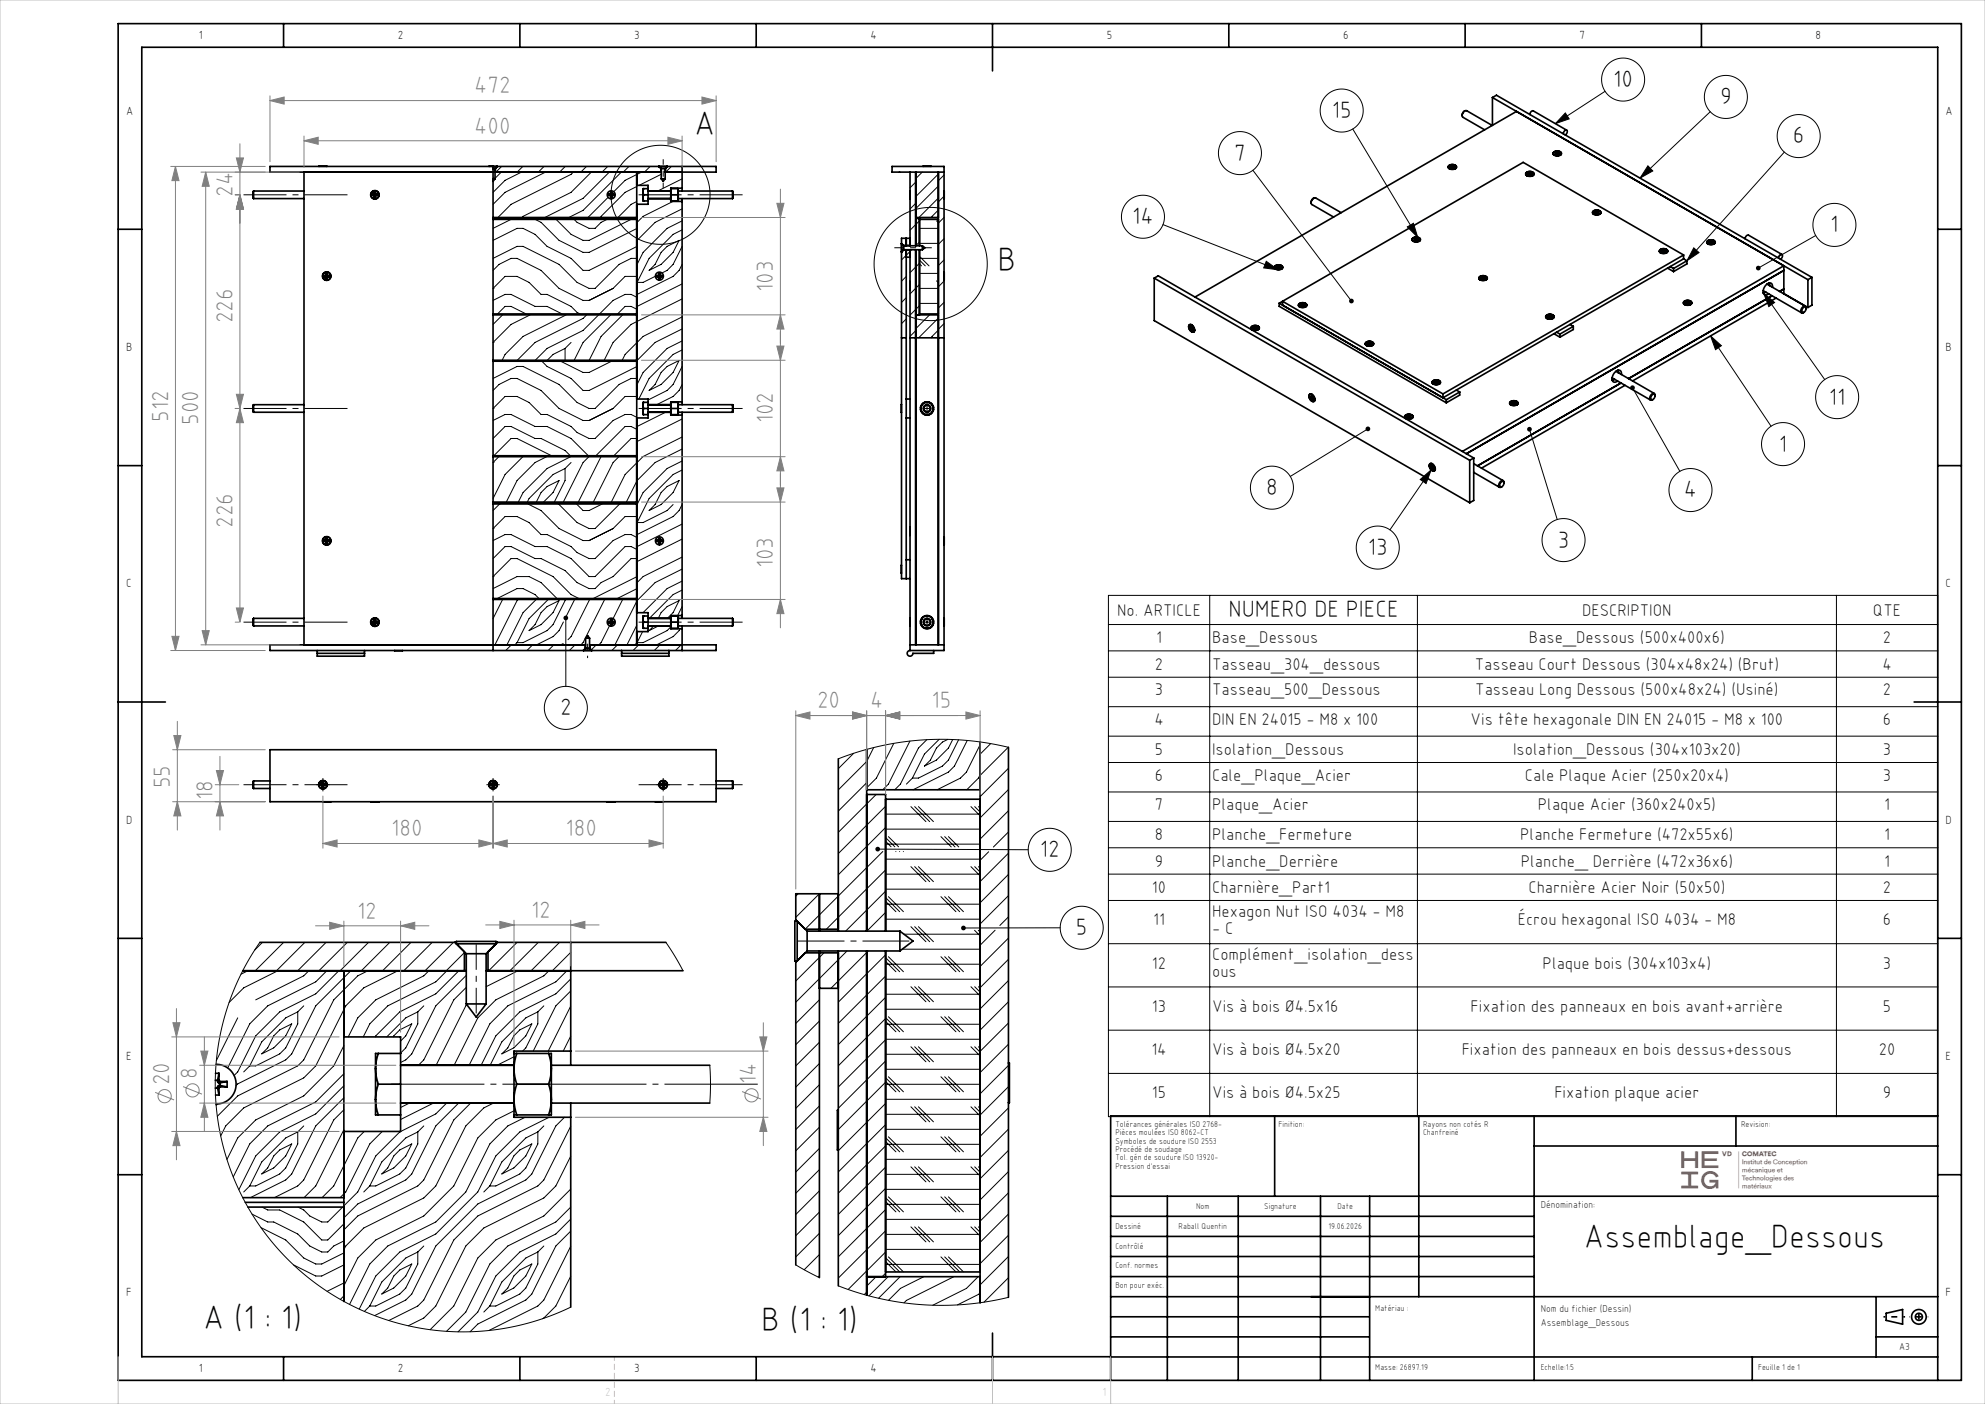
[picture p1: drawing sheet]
<svg xmlns="http://www.w3.org/2000/svg" width="420mm" height="297mm" viewBox="0 0 420 297" stroke-linecap="round" stroke-linejoin="round" font-family="sans-serif">
<defs><g id="words">
<g font-size="7.1">
<text x="146.9" y="28.6">A</text>
<text x="211.1" y="57.3">B</text>
<text x="335.1" y="264">Assemblage_Dessous</text>
<text x="43" y="281.2">A (1 : 1)</text>
<text x="161.1" y="281.6">B (1 : 1)</text>
</g>
<g font-size="5" fill="#808080">
<text x="100.4" y="19.8">472</text>
<text x="100.4" y="28.3">400</text>
<text x="49.3" y="41.6" transform="rotate(-90 49.3 41.6)">24</text>
<text x="163.6" y="61.8" transform="rotate(-90 163.6 61.8)">103</text>
<text x="49.3" y="68.4" transform="rotate(-90 49.3 68.4)">226</text>
<text x="35.6" y="89.2" transform="rotate(-90 35.6 89.2)">512</text>
<text x="42" y="89.9" transform="rotate(-90 42 89.9)">500</text>
<text x="163.6" y="89.6" transform="rotate(-90 163.6 89.6)">102</text>
<text x="49.3" y="111.7" transform="rotate(-90 49.3 111.7)">226</text>
<text x="163.6" y="120.2" transform="rotate(-90 163.6 120.2)">103</text>
<text x="172.9" y="149.9">20</text>
<text x="184.1" y="149.9">4</text>
<text x="197.1" y="149.9">15</text>
<text x="36" y="166.7" transform="rotate(-90 36 166.7)">55</text>
<text x="45" y="169.3" transform="rotate(-90 45 169.3)">18</text>
<text x="82.8" y="176.9">180</text>
<text x="119.7" y="176.9">180</text>
<text x="75.5" y="194.3">12</text>
<text x="112.4" y="194.2">12</text>
<text x="35.8" y="229.6" transform="rotate(-90 35.8 229.6)">20</text>
<text x="41.7" y="228.3" transform="rotate(-90 41.7 228.3)">8</text>
<text x="160" y="229.4" transform="rotate(-90 160 229.4)">14</text>
</g>
<g font-size="5">
<text x="341.3" y="18.4">10</text>
<text x="363.9" y="22.1">9</text>
<text x="281.8" y="25">15</text>
<text x="261.1" y="34">7</text>
<text x="379.4" y="30.4">6</text>
<text x="239.6" y="47.4">14</text>
<text x="387.3" y="49.1">1</text>
<text x="387" y="85.6">11</text>
<text x="376.4" y="95.5">1</text>
<text x="267.9" y="104.7">8</text>
<text x="356.3" y="105.2">4</text>
<text x="289.4" y="117.4">13</text>
<text x="329.6" y="115.8">3</text>
<text x="259.9" y="130.5">NUMERO DE PIECE</text>
<text x="118.5" y="151.3">2</text>
<text x="220" y="181.3">12</text>
<text x="227.7" y="197.8">5</text>
</g>
<g font-size="3.6">
<text x="236.4" y="130.2">No. ARTICLE</text>
<text x="334.8" y="130.2">DESCRIPTION</text>
<text x="396.3" y="130.2">QTE</text>
<text x="244.6" y="136.1">1</text>
<text x="256.5" y="136.1">Base_Dessous</text>
<text x="323.5" y="136.1">Base_Dessous (500x400x6)</text>
<text x="398.4" y="136.1">2</text>
<text x="244.4" y="141.7">2</text>
<text x="256.5" y="141.7">Tasseau_304_dessous</text>
<text x="312" y="141.7">Tasseau Court Dessous (304x48x24) (Brut)</text>
<text x="398.3" y="141.7">4</text>
<text x="244.4" y="147.1">3</text>
<text x="256.5" y="147.1">Tasseau_500_Dessous</text>
<text x="312.1" y="147.1">Tasseau Long Dessous (500x48x24) (Usiné)</text>
<text x="398.4" y="147.1">2</text>
<text x="244.2" y="153.3">4</text>
<text x="256.5" y="153.3">DIN EN 24015 - M8 x 100</text>
<text x="311.2" y="153.3">Vis tête hexagonale DIN EN 24015 - M8 x 100</text>
<text x="398.4" y="153.3">6</text>
<text x="244.4" y="159.7">5</text>
<text x="256.5" y="159.7">Isolation_Dessous</text>
<text x="320.1" y="159.7">Isolation_Dessous (304x103x20)</text>
<text x="398.4" y="159.7">3</text>
<text x="244.4" y="165.1">6</text>
<text x="256.5" y="165.1">Cale_Plaque_Acier</text>
<text x="322.6" y="165.1">Cale Plaque Acier (250x20x4)</text>
<text x="398.4" y="165.1">3</text>
<text x="244.4" y="171.4">7</text>
<text x="256.5" y="171.4">Plaque_Acier</text>
<text x="325.4" y="171.4">Plaque Acier (360x240x5)</text>
<text x="398.7" y="171.4">1</text>
<text x="244.4" y="177.8">8</text>
<text x="256.5" y="177.8">Planche_Fermeture</text>
<text x="321.7" y="177.8">Planche Fermeture (472x55x6)</text>
<text x="398.7" y="177.8">1</text>
<text x="244.4" y="183.3">9</text>
<text x="256.5" y="183.3">Planche_Derrière</text>
<text x="321.8" y="183.3">Planche_ Derrière (472x36x6)</text>
<text x="398.7" y="183.3">1</text>
<text x="243.7" y="188.9">10</text>
<text x="256.5" y="188.9">Charnière_Part1</text>
<text x="323.4" y="188.9">Charnière Acier Noir (50x50)</text>
<text x="398.4" y="188.9">2</text>
<text x="244" y="195.8">11</text>
<text x="256.5" y="194">Hexagon Nut ISO 4034 - M8</text>
<text x="256.5" y="197.6">- C</text>
<text x="321.1" y="195.8">Écrou hexagonal ISO 4034 - M8</text>
<text x="398.4" y="195.8">6</text>
<text x="256.5" y="203.1">Complément_isolation_dess</text>
<text x="243.7" y="204.9">12</text>
<text x="256.5" y="206.7">ous</text>
<text x="326.4" y="204.9">Plaque bois (304x103x4)</text>
<text x="398.4" y="204.9">3</text>
<text x="243.7" y="214.1">13</text>
<text x="256.5" y="214.1">Vis à bois Ø4.5x16</text>
<text x="311.2" y="214.1">Fixation des panneaux en bois avant+arrière</text>
<text x="398.4" y="214.1">5</text>
<text x="243.6" y="223.2">14</text>
<text x="256.5" y="223.2">Vis à bois Ø4.5x20</text>
<text x="309.3" y="223.2">Fixation des panneaux en bois dessus+dessous</text>
<text x="397.5" y="223.2">20</text>
<text x="243.7" y="232.4">15</text>
<text x="256.5" y="232.4">Vis à bois Ø4.5x25</text>
<text x="328.9" y="232.4">Fixation plaque acier</text>
<text x="398.4" y="232.4">9</text>
</g>
<g font-size="2.5">
<text x="42.1" y="8.2">1</text>
<text x="84.2" y="8.2">2</text>
<text x="134.2" y="8.2">3</text>
<text x="184.2" y="8.2">4</text>
<text x="234.2" y="8.2">5</text>
<text x="284.2" y="8.2">6</text>
<text x="334.2" y="8.2">7</text>
<text x="384.2" y="8.2">8</text>
<text x="26.7" y="24.2">A</text>
<text x="411.7" y="24.2">A</text>
<text x="26.7" y="74.2">B</text>
<text x="411.7" y="74.2">B</text>
<text x="26.7" y="124.2">C</text>
<text x="411.7" y="124.2">C</text>
<text x="26.7" y="174.2">D</text>
<text x="411.7" y="174.2">D</text>
<text x="26.7" y="224.2">E</text>
<text x="411.7" y="224.2">E</text>
<text x="26.7" y="274.2">F</text>
<text x="411.7" y="274.2">F</text>
<text x="42.1" y="290.2">1</text>
<text x="84.2" y="290.2">2</text>
<text x="134.2" y="290.2">3</text>
<text x="184.2" y="290.2">4</text>
</g>
<text font-size="2.5" fill="#e1251b" x="355.8" y="251.5">⟫</text>
<g font-size="2.1">
<text x="326" y="255.5">Dénomination:</text>
<text x="326" y="277.5">Nom du fichier (Dessin)</text>
<text x="326" y="280.5">Assemblage_Dessous</text>
<text x="401.9" y="285.5">A3</text>
</g>
<g font-size="1.8">
<text x="236" y="238.4">Tolérances générales ISO 2768-</text>
<text x="270.5" y="238.4">Finition:</text>
<text x="301.1" y="238.4">Rayons non cotés R</text>
<text x="368.4" y="238.4">Revision:</text>
<text x="236" y="240.2">Pièces moulées ISO 8062-CT</text>
<text x="236" y="242">Symboles de soudure ISO 2553</text>
<text x="236" y="243.7">Procédé de soudage</text>
<text x="236" y="245.5">Tol. gén de soudure ISO 13920-</text>
<text x="301.1" y="240.2">Chanfreiné</text>
<text x="236" y="247.3">Pression d'essai</text>
<text x="253.1" y="255.7">Nom</text>
<text x="267.5" y="255.7">Signature</text>
<text x="283" y="255.7">Date</text>
<text x="236" y="260">Dessiné</text>
<text x="249.4" y="260">Raball Quentin</text>
<text x="281.1" y="260">19.06.2026</text>
<text x="236" y="264.1">Contrôlé</text>
<text x="236" y="268.3">Conf. normes</text>
<text x="236" y="272.5">Bon pour exéc.</text>
<text x="291" y="277.2">Matériau :</text>
<text x="291" y="289.8">Masse: 26897.19</text>
<text x="326" y="289.8">Echelle:1:5</text>
<text x="372" y="289.8">Feuille 1 de 1</text>
</g>
</g></defs>
<g fill="none" stroke="#000" stroke-width=".21">
<path d="M339.6 19.3l-10.5 6.9M106.1 36.4l-1.4 1.3M106.1 35.2l-1.2 1.2M110.3 36.4l-3.4 1.7-2.6 2.6M110.6 35.2l-1.2 1.2M115.1 35.2l-1.2 1.2M115.4 36.4l-8.5 4.3-2.6 2.5M119.6 35.2l-1.2 1.2M121.3 36.4l-.5 .5-12.7 6.3-2.7 2.8M124.1 35.2l-1.2 1.2M125.1 36.4l-4.3 4.3-10.4 5.3M128.6 35.2l-1.2 1.2"/>
<path d="M128.9 36.4l-5.5 5.6-8.1 4M131.5 36.4l-8.1 8.1-3 1.5M133.1 35.2l-1.2 1.2M134.7 39.5l-2.4 1.2-5.2 5.3M135.7 36.4l-3.4 1.7-2.4 2.5M137.6 35.2l-1.2 1.2M139.9 36.9l-4.7 2.3M140.8 36.4h-.1M142.1 35.2l-1.2 1.2M144.3 37.8l-5.1 2.6M193.7 38.5l-1.2 1.2M195.1 36.4l-1.4 1.4"/>
<path d="M198.5 39.3l-4.8 4.8M198.5 36.8l-4.8 4.8M199.7 37l-1.2 1.2M265.1 36l20.8 27.7M286.2 27.3l13.8 22.9M331.2 23.9l.8 1.2-2.9 1.1zM348.7 35.1l1 1.1-2.7 1.5zM361.9 23.6l-14.9 14.1M377.5 32.2l-20.6 23M68.6 58.4h1M69.1 57.9v1M78.8 41.2h1"/>
<path d="M79.3 40.7v1M104.3 57.2l1.3-1.3 2.5-1.2h1.3l5.1 2.5 3.8 3.8 5.1 2.5h1.2M104.3 54.7l5.1-2.6h1.3l7.6 3.8 3.8 3.8 2.5 1.3h1.3l5.1-5.1 2.5-1.2h1.2M104.3 50.8l5.1-2.5h1.3l2.5 1.3 2.6 2.5 5 2.6 2.6 2.5h1.2l10.1-5M108.1 46.4l-3.8 1.9M113.2 46.4l1.3 .6 3.8 3.8 5.1 2.6h1.2l10.1-5.1M117.7 46.4l3.1 3.2 2.6 1.2h1.2l8.9-4.4M121.5 46.4l.6 .6 2.5 1.3h1.3l1.3-1.3 1.2-.6M128.7 41.7l-4.3 4.3M134.7 42.6l-1.2 .6-2.7 2.8M134.7 58.5h-2.4l-2.6 2.5-5.1 2.6M134.8 59.7l-.1 .1"/>
<path d="M138.7 58.4l-2.6 1.3h-1.3M139.9 53.4l1.3-1.3 2.5-1.3-1.3 2.6-2.5 2.5-2.6 1.3 1.3-1.3zM142.4 42.6l-6.3 3.2-1.4 1.3M144.3 55.9l-.6 1.3-1.3 1.3-7.7 3.8M144.3 52.1l-1.9 3.8-1.2 1.3-1.2 .6M144.3 48.6l-1.9 1-5.1 5.1-2.5 5M144.3 46.7l-3.1 1.6-5.1 5.1-1.4 2.7M144.3 44.2l-5.7 2.8-3.9 4M190.8 50.4l-.1 .1M191.7 58.5l-1 1M192.9 52.8l-2.2 2.2M193.7 43l-1.2 1.2"/>
<path d="M194.5 54.7h4M194.5 48.3h4M194.5 46.7l-2 2M194.5 51.2l-.7 .8M194.5 55.7l-2 2M194.5 57.8h4M194.5 51.5h4M194.5 55.8l.5 .4M194.5 55l1.3 1.2M194.5 54.2l2.1 2M198.2 46.7l.3 .4M198.2 59.4l.3 .4"/>
<path d="M198.5 44.4l-1.4 1.6M198.5 41.9l-4.1 4.1M199.7 41.5l-1.2 1.2M199.7 46l-1.2 1.2M199.7 50.5l-1.2 1.2M199.7 55l-1.2 1.2M199.7 59.5l-1.2 1.2M246.1 47.5l24.3 9.6M267.9 55.3l2.5 1.8-3-.4zM297.8 48l1.3-.8 .9 3zM358.4 52.4l1.1 1-2.6 1.8zM384.2 49.8l-12.2 6.9"/>
<path d="M104.3 72.4h.1M104.3 61h.1M104.3 61l2.6-2.5h2.5l2.5 1.2 2.6 2.6h1.3l5 2.5 1.3 1.3 .6 .3M104.3 63.5l2.6-1.2h1.2l5.1 2.5h2.6l3.1 1.6M105.3 66.4l1.6-1.6h1.2l3.2 1.6M106.3 66.6l-2 2M112.2 66.6l-4.1 2-3.8 3.8M114.6 76.4l1.2 1.1 5 2.6 2.6 2.5h1.2l10.1-5M118.6 76.4l4.8 2.4h1.2l4.8-2.4M119.6 73.7v2.5M119.6 73.7l-2.6 1.3-1.2 1.2M119.8 66.6l-9.1 4.6-3.8 3.8-.7 1.2"/>
<path d="M120.8 72.4l-1.2 1.3M124.1 66.6l-.7 .8-10.2 5-3.8 3.8M126.7 66.6l-3.3 3.3-7.6 3.8-2.5 2.5M129.2 66.6l-5.8 5.8-1.9 3.8M131.7 66.6l-4.5 4.6-2.5 5M134.7 62.9l-1.2-.6h-1.2l-2.6 1.2-2.8 2.9M134.7 65.4l-1.2-.6h-1.2l-1.6 1.6M139.9 78.8l1.3-1.3 2.5-1.3-1.3 2.6-2.5 2.5-2.6 1.3 1.3-1.3zM144.3 77.5l-1.9 3.8-1.2 1.3-4.1 2M144.3 74l-1.9 1-5.1 5.1-2.1 4.3M144.3 72.1l-3.1 1.6-5.1 5.1-1.4 2.7M144.3 69.6l-5.7 2.8-3.9 4"/>
<path d="M144.3 67l-8.2 4.2-3.8 3.8-.7 1.2M144.3 60.1l-9.6 4.8M144.3 63.2l-10.8 5.4-3.8 3.8-1.9 3.8M191.7 63l-1 1M191.7 67.5l-1 1M193.7 70l-1.2 1.2M194.1 66.6l-.4 .4M194.5 61h4M194.5 60.2l-2 2M194.5 64.7l-2 2M194.5 64.2h4M196.7 66.6l-3 2.9"/>
<path d="M198.5 69.8l-1.4 1.7M198.5 67.3l-4.1 4.2M199.7 64l-1.2 1.2M199.7 68.4l-1.2 1.2M361.9 71.1l2.3 2-1.2 .9zM361.9 71.1l12.8 19.1M373.1 62l2.4 2-1.2 .9zM373.1 62l13 18.3M104.3 97.8h.1M104.3 86.4h.1M104.3 86.4l2.6-2.5h2.5l2.5 1.2 2.6 2.6h1.3l5 2.5 1.3 1.3 2.5 1.3h1.3l3.8-3.9 2.6-1.2h1.2l1.2 .6M104.3 82.6l1.3-1.3 2.5-1.2h1.3l5.1 2.5 3.8 3.8 5.1 2.5 1.2 .1 5.1-2.6 2.6-2.5h2.4"/>
<path d="M104.3 80.1l5.1-2.6h1.3l7.6 3.8 3.8 3.8 2.5 1.3h1.3l5.1-5.1 2.5-1.2h1.2M104.3 92.8l2.6-2.6h1.2l5.1 2.6h1.3l5.1 2.5 1.1 1.1M104.3 88.9l2.6-1.2h1.2l5.1 2.5h2.6l5 2.6 3.7 3.6M104.5 96.4l3.6-3.6h1.3l7.3 3.6M105.6 96.6l-1.3 1.2M110.6 96.6l-3.7 3.8-2.6 5.1M115.7 96.6l-2.5 1.2-3.8 3.8-2.3 4.6M119.6 99.1v2.5l-2.3 4.6M119.6 99.1l-2.6 1.3-5.1 5.1-.3 .7M120.8 96.6l-5 2.5-5.1 5.1-1 2M120.8 97.8l-1.2 1.3M124.6 96.6l-1.2 1.2-4.2 8.4"/>
<path d="M127.2 96.6l-4.8 9.6M131 96.6l-1.3 1.2-4.2 8.4M134.7 92.8h-1.2l-3.6 3.6M134.7 90.8l-1.2-.6h-1.2l-6.2 6.2M140.8 87.2l-6.1 3.1M144.3 99.4l-1.9 1-5.1 5.1-2.5 5M144.3 97.5l-3.1 1.6-5.1 5.1-1.4 2.7M144.3 95l-5.7 2.8-3.8 3.8-2.3 4.6M144.3 81.3l-.6 1.3-1.3 1.3-3.5 1.7M144.3 92.4l-8.2 4.2-3.8 3.8-3 5.8M144.3 88.6l-9.6 4.8M195.6 86.4h1"/>
<path d="M196.1 85.9v1M289.4 90.7l-16.4 10.1M302.8 99.4l-8.7 12.7M323.6 90.8l5.9 19.1M345.4 82l10 17.7M68.6 114.4h1M69.1 113.9v1M104.3 111.8h.1M104.3 111.8l2.6-2.5h2.5l2.5 1.2 2.6 2.6h1.3l5 2.5 1.3 1.3 2.5 1.3h1.3l3.8-3.9 2.6-1.2h1.2l1.2 .6M104.3 118.2l2.6-2.6h1.2l5.1 2.6h1.3l5.1 2.5 2.5 2.5 2.5 1.3h1.3l1.3-1.3 2.5-1.2 3.8-3.8h1.2M104.3 114.3l2.6-1.2h1.2l5.1 2.5h2.6l5 2.6 3.8 3.8h1.3l6.4-6.4h1.2l1.2 .6M105.8 106.6l-1.5 1.4"/>
<path d="M111.7 106.6l2.8 1.4 3.8 3.8 5.1 2.5 1.2 .1 5.1-2.6 2.6-2.5h2.4M113.5 106.2l1-2 1.3-1.3 2.5-1.3-1.3 2.6-2 2M118.1 106.6l4 3.9 2.5 1.3h1.3l5.3-5.2M122 106.6l1.4 1.4h1.2l2.8-1.4M134.8 110.5l-.1 .1M139.9 104.2l1.3-1.3 2.5-1.3-1.3 2.6-2.5 2.5-2.6 1.3 1.3-1.3zM142.4 106.7l-1.2 1.3-5.1 2.5h-1.3M144.3 106.7l-.6 1.3-1.3 1.3-7.7 3.8M144.3 117.8l-8.2 4.2-1.4 1.3M144.3 110.9l-9.6 4.8M144.3 114l-9.6 4.8M300.5 101.4l2.3-2-1.1 2.9z"/>
<path d="M78.8 131.6h1M79.3 131.1v1M104.3 122h.1M104.3 122l3.8-3.8h1.3l7.6 3.8 3.8 3.8 1.7 .8M104.3 124.5l5.1-2.5h2.5l2.6 1.2 3.4 3.4M105.2 126.6l4.2-2.1h1.3l2.5 1.3 .8 .8M106.3 126.8l-2 4.1M108.2 136.4l-1.2 1.2M109.4 135.9l-.5 .5M109.6 126.8l-4.9 9.6M112.7 136.4l-1.2 1.2M113.5 126.8l-2.8 2.8-3.4 6.8"/>
<path d="M114.5 129.6l1.3-1.3 2.5-1.3-1.3 2.6-2.5 2.5-2.6 1.3 1.3-1.3zM116 126.8l-4.1 4.1-2.5 5M117.2 136.4l-1.2 1.2M119.2 136.1l-.6 .3M119.2 131.6l-.9 1.8-1.3 1.3-3.5 1.7M119.6 126.8l-2.6 5.3-1.2 1.3-5.1 2.5h-1.3M119.7 130.7v14.5M121.6 126.8l-2 3.9M121.7 136.4l-1.2 1.2M124.8 126.8l-4 7.9-.6 .6M126.2 136.4l-1.1 1.1M127.9 126.8l-4.5 9.1-.5 .5"/>
<path d="M129 132.4l-1.8 3.5-.5 .5M130.7 136.4l-1.2 1.2M131.7 126.8l-2 4.1M134.7 122l-9.2 4.6M134.7 132.3l-2 4.1M134.7 124.5l-4.1 2.1M134.8 135.9l-.5 .5M135.1 136.4l-1.2 1.2M136 133.6l-1.2 2.3M136.1 129.6h.1M138.3 132.4l-1 1 2-1M139.3 130.8l.6-1.2 1.3-1.3 2.5-1.3-1.3 2.6-1.2 1.2"/>
<path d="M139.6 136.4l-1.2 1.2M141.9 132.6l-.7 .8-5.1 2.5h-1.3M143.9 133l-.2 .4-1.3 1.3-3.5 1.7M144.1 136.4l-1.2 1.2M144.3 120.4l-5.7 2.8-3.8 3.8-4.7 9.4M144.3 124.8l-1.9 1-5 5M144.3 122.9l-3.1 1.6-5.1 5.1M144.3 128.3l-.9 1.9M144.3 136.3l-.3 .1M195.6 131.6h1M196.1 131.1v1M234.5 125.9h175.5v110.3h-175.5z"/>
<path d="M234.5 132.1h175.5M234.5 137.7h175.5M256 125.9v110.3M299.9 125.9v110.3M388.6 125.9v110.3M180.6 159.4l-3.2 3.2M184.9 158.1l-1.5 3M189.1 157.3l-3.7 7.3-2 2.1M192.5 156.8l-4.5 9.1-1.2 1.2M196.1 156.5l-1.8 1.7-3.8 7.7-1.2 1.2M198.7 156.4l-3.1 3.1-2.5 5.1M200.6 156.4l-1.2 .6-1.3 1.2-1.2 2.6-1.3 1.3 2.5-1.3 2.6-2.6 .9-1.8"/>
<path d="M202.8 156.5l-2.1 4.3-1.3 1.3-5.1 2.5h-1.2M204.7 156.6l-2.8 5.5-1.2 1.2-7.5 3.8M207.4 157.5l-2.9 5.8-1.3 1.3-4.9 2.5M209.6 157.3l-2.2 2.2M213.3 158.1l-5.9 5.9M213.4 158.1l-4.5-.9-4.6-.6-4.5-.2-4.6 .1-4.7 .5-4.4 .9-4.4 1.1-4.3 1.5M234.5 143.3h175.5M234.5 149.5h175.5M234.5 155.7h175.5M67.8 166h1M68.3 165.5v1M103.8 166h1"/>
<path d="M104.3 165.5v1M139.8 166h1M140.3 165.5v1M183.4 165.6l-6 6M183.4 161.1l-6 6M185.4 168.1l-8 8M185.7 179.6l31.9 .2M187.4 175.1l-10 10M187.4 170.6l-10 10M187.4 178.6h20M187.4 175.4h20M187.4 172.2h20"/>
<path d="M187.4 178l1.1 1.1M187.4 177.2l1.9 1.9M188 177l2.1 2.1M192.7 170.6l3.2 3.2M193.1 164.6l-1.3 1.3M193.5 170.6l3.2 3.2M194.3 170.6l3.2 3.2M199.1 177l2.2 2.2M199.9 177l2.2 2.2M200.7 177l2.2 2.2M205.4 170.6l2 2M206.2 170.6l1.2 1.2"/>
<path d="M207 170.6l.4 .4M207.4 163.9l-.4 .7-2.4 2.5M213.4 162.5l-6 6M213.4 167l-6 6M213.4 171.5l-6 6M213.4 176l-3.2 3.2M234.5 161.3h175.5M234.5 167.5h175.5M234.5 173.8h175.5M234.5 179.3h175.5M55 199.3l-2.3 3.7-2 3.7-1.7 4-1.4 4.1-1 4.2-.7 4.3-.3 4.3v4.3l.4 4.2 .7 4.3 1.1 4.2 1.4 4.1 1.8 3.9 2 3.7 2.4 3.6 2.7 3.4 2.9 3.2 3.2 2.9 3.4 2.7 3.6 2.3 3.7 2 3.9 1.7 4.2 1.5 4.1 1 4.2 .7 4.3 .4h4.4l4.3-.3 4.3-.8 4.1-1 4.1-1.4 4-1.7M55.5 199.3l-1.6 1.7"/>
<path d="M60 199.3l-6 6M64.5 199.3l-6 6M69 199.3l-6 6M73.5 199.3l-6 6M78 199.3l-6 6M82.5 199.3l-6 6M87 199.3l-6 6M91.4 199.3l-6 6M95.9 199.3l-6 6M109.4 199.3l-6 6M113.9 199.3l-6 6M118.4 199.3l-6 6"/>
<path d="M140.9 199.3l1.9 3 1.7 3M168.9 189.1l-.5 .5M173.4 189.1l-5 5M186.8 180.1l-16.4 16.5M187.4 184l-12.6 12.6M187.4 188.5l-8.5 8.5M187.4 193l-4 4M187.4 194.4h20M187.4 191.3h20M187.4 188.1h20M187.4 184.9h20M187.4 181.7h20"/>
<path d="M187.4 190.7l2.2 2.2M187.4 189.9l3 3M188 189.7l3.2 3.2M189.5 180.1l.1 .1M190.3 180.1l.1 .1M191.1 180.1l.1 .1M191.3 197.6h16.1M192.7 183.3l3.2 3.2M192.7 196l3.2 3.2M193.5 183.3l3.2 3.2M193.5 196l3.2 3.2M194.3 183.3l3.2 3.2"/>
<path d="M194.3 196l3.2 3.2M199.1 189.7l3.2 3.2M199.9 189.7l3.2 3.2M200.7 189.7l3.2 3.2M205.4 183.3l2 2M206.2 196.8l1.2 1.2M206.2 183.3l1.2 1.2M207 196.8l.4 .4M207 183.3l.4 .4M209.2 180.2l-1.8 1.8M210.5 196.8l-3.1 3.2M213.4 180.5l-6 6"/>
<path d="M213.4 185l-6 6M213.4 189.5l-6 6M213.4 194l-1.8 1.8M213.4 198.4l-6 6M224.3 196.3h-20.4M234.5 184.9h175.5M234.5 190.5h175.5M234.5 199.6h175.5M50.3 215.3l-4.5 9.1M52.5 205.3l-1.5 .8M58.8 205.3l-7.2 3.7-3.1 3.1M59.2 217.9l2.5-1.3-1.2 2.5-2.6 2.6-2.5 1.2 1.2-1.2 1.3-2.6z"/>
<path d="M63 214v2.6l-2.5 5.1-1.3 1.2-5.1 2.6h-1.3M63 214l-2.5 1.3-5.1 5.1-2.6 5.1M64.3 212.8l-1.3 1.2M65.3 205.3l-1 1.1-10.2 5.1M66.8 210.2l-7.6 3.8-5.1 5.1-3.8 7.6-.8 .8M69.2 205.3l-2.4 2.4-10.2 5.1-3.8 3.8-4.6 9.3M71.7 205.3l-4.9 4.9M74.2 205.3l-7.4 7.5-5.1 10.1-1.2 1.3-10.2 5.1-.4 .3M77.9 205.3l-2.2 1.1-5.1 5.1-6.3 12.7-1.3 1.3-12.7 6.3-4.3 4.3M83.2 219.3l1.4-1.4 2.5-1.3-1.2 2.5-1.1 1.1M84.2 205.3l-7.2 3.7-3.8 3.8-6.4 12.7-2.5 2.5-12.7 6.4-3.8 3.8-1.1 2.1M88.4 214l-2.5 1.3-4.1 4"/>
<path d="M88.4 214v2.6l-2.5 5.1-1.1 1.1M89.7 212.8l-1.3 1.2M90.7 205.3l-1 1.1-10.2 5.1-3.8 3.8-2 4M92.2 210.2l-7.6 3.8-5.2 5.3M94.6 205.3l-2.4 2.4-10.2 5.1-3.8 3.8-1.3 2.7M97.1 205.3l-4.9 4.9M98.3 201.5l-3.9 3.8M98.7 208.9l-2.7 2.6-6.3 12.7-1.2 1.1M98.7 206.3l-6.5 6.5-5.1 10.1-1.2 1.3-1.1 .6M98.8 212.5l-6.5 12.8M103.3 205.3l-.4 .2M109.6 205.3l-6.7 3.4"/>
<path d="M110 217.9l2.5-1.3-1.2 2.5-2.6 2.6-2.5 1.2 1.2-1.2 1.3-2.6zM113.8 214v2.6l-2.5 5.1-.7 .6M113.8 214l-2.5 1.3-5.1 5.1-2.5 4.9M115.1 212.8l-1.3 1.2M116.1 205.3l-1 1.1-10.2 5.1-3.8 3.8-5 10M117.6 210.2l-7.6 3.8-5.1 5.1-3.1 6.2M120 205.3l-2.4 2.4-10.2 5.1-3.8 3.8-4.3 8.7M120.8 207.1l-3.2 3.1M120.8 209.6l-3.2 3.2-4.8 9.5M120.8 219.2l-1.6 3.1M120.8 212.8l-4.8 9.5M120.8 201.5l-3.9 3.8"/>
<path d="M173.4 211.5l-5 5M173.4 216l-5 5M174.3 201.6l-5.9 5.9M179.2 201.2l-10.8 10.8M183.7 201.2l-7.9 7.9M187.4 202l-10 10M187.4 206.5l-10 10M187.4 211l-10 10M187.4 215.5l-10 10M187.4 220l-10 10M187.4 219.8h20M187.4 216.7h20"/>
<path d="M187.4 213.5h20M187.4 210.3h20M187.4 207.1h20M187.4 204h20M187.4 203.4l2.2 2.2M187.4 216.1l2.2 2.2M187.4 202.6l3 3M187.4 215.3l3 3M188 202.4l3.2 3.2M188 215.1l3.2 3.2M190.9 200.8h16.5M192.7 208.7l3.2 3.2"/>
<path d="M193.5 208.7l3.2 3.2M194.3 208.7l3.2 3.2M199.1 202.4l3.2 3.2M199.1 215.1l3.2 3.2M199.9 202.4l3.2 3.2M199.9 215.1l3.2 3.2M200.7 202.4l3.2 3.2M200.7 215.1l3.2 3.2M205.4 208.7l2 2M206.2 208.7l1.2 1.2M207 208.7l.4 .4M213.4 202.9l-6 6"/>
<path d="M213.4 207.4l-6 6M213.4 211.9l-6 6M213.4 216.4l-6 6M234.5 208.8h175.5M234.5 217.9h175.5M46 233.5l-.3 .4M52.8 225.5l-1.2 1.2M63 239.4v2.6l-2.5 5.1-1.3 1.2-5.1 2.6h-1.3M63 239.4l-2.5 1.3-5.1 5.1-2.6 5.1M64.3 238.2l-1.3 1.2M72.8 229.7l-6 5.9-7.6 3.8-5.1 5.1-3.6 7.2M72.8 232.2l-6 6-5.1 10.1-1.2 1.3-7.5 3.7"/>
<path d="M72.8 234.8l-2.2 2.1-6.3 12.7-1.3 1.3-4.9 2.4M72.8 239l-6 11.9-2.5 2.4M72.8 227.1l-6 6-10.2 5.1-3.8 3.8-3.4 7M72.8 221.2l-2.2 4.3-6.3 6.3-10.2 5.1-3.8 3.8-2.3 4.6M77.1 239.3l-1.4 1.4-5.1 10.2-2.5 2.4M80.9 239.3l-2.7 2.7-5 10.1-1.2 1.2M86.6 233.3l-1.8 1M88.4 239.4v2.6l-2.5 5.1-1.3 1.2-5.1 2.6h-1.3M88.4 239.4l-2.5 1.3-5.1 5.1-2.6 5.1M89.7 238.2l-1.3 1.2M91.7 233.3l-6.9 3.5M94.5 233.3l-2.3 2.3-7.6 3.8-5.1 5.1-3.8 7.6-2.9 3"/>
<path d="M97 233.3l-4.8 4.9-5.1 10.1-1.2 1.3-10.2 5.1-2.9 2.9M99.6 233.3l-3.6 3.6-6.3 12.7-1.3 1.3-12.7 6.3-2.9 3M104.4 233.3l-2 1.1-3.8 3.8-6.4 12.7-2.5 2.5-12.7 6.4-3.8 3.8-.4 .8M108.8 235l-3.9 1.9-3.8 3.8-5.1 10.2-6.3 6.3-10.2 5.1-3.8 3.8-2.9 5.9M108.8 223.6l-3.6 1.7M111.1 236.3l-3.7 1.9-3.8 3.8-5 10.1-6.4 6.4-10.2 5.1-3.8 3.8-4.2 8.5M113.8 239.4v2.6l-2.5 5.1-1.3 1.2-5.1 2.6h-1.3M113.8 239.4l-2.5 1.3-5.1 5.1-2.6 5.1M115.1 238.2l-1.3 1.2M116.2 236.3l-6.2 3.1-5.1 5.1-3.8 7.6-8.9 8.9-7.6 3.8-5.1 5.1-3.5 7M119.4 236.3l-1.8 1.9-5.1 10.1-1.2 1.3-10.2 5.1-8.9 8.9-5.1 10.1-1.2 1.3-6.6 3.3M120.8 238.2l-5.7 11.4-1.3 1.3-12.7 6.3-5.1 5.1-6.3 12.7-1.3 1.3-6.1 3"/>
<path d="M150.2 225.3l.1 4-.1 4M173.4 220.5l-5 5M173.4 225l-5 5M173.4 229.5l-5 5M173.4 234l-5 5M173.4 238.4l-5 5M187.4 224.4l-10 10M187.4 228.9l-10 10M187.4 233.4l-10 10M187.4 237.9l-10 10M187.4 238.9h20M187.4 235.7h20"/>
<path d="M187.4 232.5h20M187.4 229.4h20M187.4 226.2h20M187.4 223h20M187.4 228.8l2.2 2.2M187.4 228l3 3M188 227.8l3.2 3.2M192.7 221.4l3.2 3.2M192.7 234.1l3.2 3.2M193.5 221.4l3.2 3.2M193.5 234.1l3.2 3.2M194.3 221.4l3.2 3.2"/>
<path d="M194.3 234.1l3.2 3.2M199.1 227.8l3.2 3.2M199.9 227.8l3.2 3.2M200.7 227.8l3.2 3.2M205.4 221.4l2 2M205.4 234.1l2 2M206.2 221.4l1.2 1.2M206.2 234.1l1.2 1.2M207 221.4l.4 .4M207 234.1l.4 .4M213.4 220.9l-6 6M213.4 225.4l-6 6"/>
<path d="M213.4 229.9l-6 6M213.4 234.4l-6 6M213.4 238.9l-6 6M234.5 227.1h175.5M52.8 250.9l-1.2 1.2M53.3 256.8l3.3 1.7h1.3l5.1 2.5 2.5 2.6 2.6 1.2h1.2l1.3-1.2 2.2-1.1M55.2 259.7l5.3 2.6 3.8 3.8 2.5 1.3h1.3l4.7-2.4M55.4 255.3l1.2 .7h2.6l5.1 2.5 3.8 3.8h1.2l3.5-3.4M59.2 243.3l2.5-1.3-1.2 2.5-2.6 2.6-2.5 1.2 1.2-1.2 1.3-2.6zM63 255.3l1.3 .7 1.2 1.2 2.6 1.3h1.2l3.2-3.2M78.2 250.9l-1.2 1.2M84.6 243.3l2.5-1.3-1.2 2.5-2.6 2.6-2.5 1.2 1.2-1.2 1.3-2.6z"/>
<path d="M103.6 250.9l-1.2 1.2M110 243.3l2.5-1.3-1.2 2.5-2.6 2.6-2.5 1.2 1.2-1.2 1.3-2.6zM120.8 257.9l-3.2 3.1-7.6 3.8-5.1 5.1-3.8 7.6-4.2 4.2M120.8 244.6l-3.2 6.3-2.5 2.5-12.7 6.4-3.8 3.8-6.4 12.7-2.5 2.5-3.3 1.7M120.8 255.3l-3.2 3.2-10.2 5.1-3.8 3.8-5 10.1-4.1 4.1M120.8 251.5l-5.7 5.7-10.2 5.1-3.8 3.8-5.1 10.2-5 5M173.4 242.9l-5 5M173.4 247.4l-5 5M173.4 251.9l-5 5M173.4 256.4l-5 5M187.4 242.4l-10 10M187.4 246.9l-10 10"/>
<path d="M187.4 251.4l-10 10M187.4 255.9l-10 10M187.4 257.9h20M187.4 254.8h20M187.4 251.6h20M187.4 248.4h20M187.4 245.2h20M187.4 242.1h20M187.4 241.5l2.2 2.2M187.4 254.2l2.2 2.2M187.4 240.7l3 3M187.4 253.4l3 3"/>
<path d="M188 240.5l3.2 3.2M188 253.2l3.2 3.2M192.7 246.8l3.2 3.2M192.7 259.5l3.2 3.2M193.5 246.8l3.2 3.2M193.5 259.5l3.2 3.2M194.3 246.8l3.2 3.2M194.3 259.5l3.2 3.2M199.1 240.5l3.2 3.2M199.1 253.2l3.2 3.2M199.9 240.5l3.2 3.2M199.9 253.2l3.2 3.2"/>
<path d="M200.7 240.5l3.2 3.2M200.7 253.2l3.2 3.2M205.4 246.8l2 2M205.4 259.5l2 2M206.2 246.8l1.2 1.2M206.2 259.5l1.2 1.2M207 246.8l.4 .4M207 259.5l.4 .4M213.4 243.3l-6 6M213.4 247.8l-6 6M213.4 252.3l-6 6M213.4 256.8l-6 6"/>
<path d="M62.1 267.6l4.7 2.3h1.3l4.7-2.3M72.8 274.1l-.8 .8M72.8 271.4l-3.6 1.8M78.2 276.3l-1.1 1.1M84.6 268.7l2.5-1.3-1.2 2.5-2.6 2.6-2.5 1.2 1.2-1.2 1.3-2.6zM88.4 264.8v2.6l-2.5 5.1-1.3 1.2-5.1 2.6h-1.3M88.4 264.8l-2.5 1.3-5.1 5.1-2.6 5.1M89.7 263.6l-1.3 1.2M103.6 276.3l-1.2 1.2M110 268.7l2.5-1.3-1.2 2.5-2.6 2.6-2.5 1.2 1.2-1.2 1.3-2.6zM113.8 264.8v2.6l-2.5 5.1-1.3 1.2-5.1 2.6h-1.3M113.8 264.8l-2.5 1.3-5.1 5.1-2.6 5.1"/>
<path d="M115.1 263.6l-1.3 1.2M120.8 270l-3.2 6.3-2.8 2.7M120.8 260.4l-3.2 3.2-5.1 10.1-1.2 1.3-10.2 5.1-1.6 1.6M120.8 263.6l-5.7 11.4-1.3 1.3-10.4 5.2M168.4 267.6l5 2.7M173.4 260.9l-5 5M173.4 265.4l-3.2 3.2M173.4 269.9l-.3 .2M177.4 272l4.3 1.5 4.3 1.2 4.6 .8 4.5 .5 4.6 .1 4.6-.2 4.5-.5 4.6-1M183.4 273.3l-.5 .6M185.4 270.1l-2 2M187.4 260.4l-10 10"/>
<path d="M187.4 264.9l-7.9 7.9M187.4 269.3l-.7 .8M187.4 267.5h20M187.4 264.3h20M187.4 261.1h20M187.4 266.9l2.2 2.2M187.4 266.1l3 3M187.9 270.1l-4 4M188 265.9l3.2 3.2M190.5 270.1l-4.6 4.5M195.5 270.1l-5 2.4-2.5 2.6M199.1 265.9l3.2 3.2"/>
<path d="M199.9 265.9l3.2 3.2M200.7 265.9l3.2 3.2M201.8 270.1l-10 5-.5 .5M207 270.1l-2.5 2.4-7.1 3.6M207.4 273.5l-.4 .3-4.4 2.2M213.4 261.3l-6 6M213.4 265.8l-6 6M213.4 270.3l-5.2 5.2"/>
<circle cx="343.4" cy="16.8" r="4.6"/>
<circle cx="262.4" cy="32.4" r="4.6"/>
<circle cx="283.9" cy="23.4" r="4.6"/>
<circle cx="365.2" cy="20.5" r="4.6"/>
<circle cx="380.6" cy="28.8" r="4.6"/>
<circle cx="139.8" cy="41.2" r="10.5"/>
<circle cx="196.9" cy="55.8" r="12"/>
<circle cx="241.8" cy="45.9" r="4.6"/>
<circle cx="388.1" cy="47.6" r="4.6"/>
<circle cx="377.3" cy="93.9" r="4.6"/>
<circle cx="388.7" cy="84" r="4.6"/>
<circle cx="269.1" cy="103.2" r="4.6"/>
<circle cx="291.5" cy="115.8" r="4.6"/>
<circle cx="330.8" cy="114.3" r="4.6"/>
<circle cx="357.7" cy="103.7" r="4.6"/>
<circle cx="119.7" cy="149.7" r="4.6"/>
<circle cx="222.1" cy="179.8" r="4.6"/>
<circle cx="228.9" cy="196.3" r="4.6"/>
</g>
<g fill="none" stroke="#000" stroke-width=".35">
<path d="M25 5h390v287h-390zM60 5v5M110 5v5M160 5v5M210 5v10M260 5v5M310 5v5M360 5v5M64.3 36.4v100M67.5 35.2h1.7M103.5 35.2h1.7l-.9 .1M104.3 35.7h.4"/>
<path d="M104.3 37.8h.4M104.3 36.4h-47.2v-1.2h47.2v102.4M104.7 37.8l-.4 .6M104.7 35.7v2.1M104.7 36.4h35.2M104.8 35.6v.8M105.2 35.2h.1M105.2 35.2l-.5 .5M105.2 35.2h34.2M134.7 36.4v100M134.7 39.2h2.4v4h-2.4M136.2 39.9l-.1 .7"/>
<path d="M136.2 39.9h-.1v.7M136.2 39.9h.9M139.4 35.2h.1M139.4 35.2l.5 .5M139.5 35.2l1.7 .1zM139.8 35.6v.8M139.9 35.7h.8M139.9 37.8h.8M139.9 35.7v2.1M139.9 37.8l.4 .6 .4-.6M140.7 35.7v2.1M140.8 35.6v.8"/>
<path d="M141.2 35.2h.1M141.2 35.2l-.5 .5M141.2 35.2h10.3v1.2h-10.8M141.9 39.9h.1M141.9 39.9v.7M142 39.9l-.1 .7M142 39.9h1.4M143.4 39.9l.1 .7M143.4 39.9h.1v.7M144.3 39.8v.6M144.3 35.2v4.6M144.3 39.8l-2.4 .1"/>
<path d="M192.5 36.4v15.6M193.7 36.4v15.6M195.3 35.2h1.7M198.5 36.4v100M199.7 36.4h-11v-1.2h11v5.2M306.5 35.3l.2 .4M306.5 35.1a1.02 1.02 0 0 1 1.7 .3 1.01 1.01 0 0 1-1.8-.2zM306.5 35.1a.94 .94 0 0 1 1.6 .3 .94 .94 0 0 1-1.6-.2zM307 35.1l.3 .1 .2-.1M307 35.1l-.1 .1 .2 .1M307 35.1l.2 .4M307.1 35.3l-.2 .1h.8l-.2-.1"/>
<path d="M307.1 35.3l.1 .2M307.5 35.3l-.1 .2M307.5 35.1l.2 .1-.2 .1M307.5 35.1l-.1 .4M308.1 35.3l-.2 .4M309.4 24.4l.1 .4 4.6 2.7M309.4 24.4a.96 .96 0 0 1 .9-1l5.4 3.1M309.9 23.5l-.4 .3-.1 .6M315.8 20.6l66.7 38.6M315.8 20.6l.8-.5 66.8 38.6M315.8 20.6v5.9M320.9 23.6l-68.1 39.2"/>
<path d="M322.9 36.8l.2 .4M322.9 36.5a1.02 1.02 0 0 1 1.7 .4 1.01 1.01 0 0 1-1.8-.2zM322.9 36.5a.94 .94 0 0 1 1.6 .4 .94 .94 0 0 1-1.6-.2zM323.5 36.5l.2 .2 .2-.2M323.5 36.5l.1 .4-.1-.1M323.5 36.5l-.2 .1 .2 .1M323.5 36.7h.1M323.5 36.8l-.2 .1h.8l-.2-.1M323.7 24.2a.72 .72 0 0 1 .7-.7l7.1 4M323.9 36.8h.1M323.9 36.5l-.1 .4 .1-.1M323.9 36.5l.2 .1-.2 .1"/>
<path d="M324.5 36.8l-.2 .4M328.7 32.4l.2 .4M328.7 32.2a1.02 1.02 0 0 1 1.7 .4 1.01 1.01 0 0 1-1.8-.2zM328.7 32.2a.94 .94 0 0 1 1.6 .3 .94 .94 0 0 1-1.6-.2zM329.3 32.2l-.2 .1 .2 .1-.2 .2 .2 .1 .6-.1-.2-.2M329.3 32.2l.2 .1 .2-.1M329.3 32.2l.1 .4M329.3 32.4l.1 .2M329.7 32.4l-.1 .2M329.7 32.2l.2 .1-.2 .1M329.7 32.2l-.1 .4M330.3 32.4l-.2 .4"/>
<path d="M330.8 28.3a.52 .52 0 0 1 .2-.6 .52 .52 0 0 1 .6 0l-.1 .5-.3 .4M25 48.5h5M53.7 40.4v1.6M53.7 40.4l-.2 .1v1.4l.2 .1M53.7 42h10.6M53.7 40.4h10.6M68.7 58.5h.3v.4M68.7 58.3v.2M68.7 58.3l.3 .1M69 58.5l.1 .1M69 58.5h-.3M69 58.4v.1"/>
<path d="M69 57.9v.4h-.3M69 58.9h.2M69 57.9h.2M69 57.9l.1 .3M69.1 58.2l-.1 .2M69.1 58.6l-.1 .3M69.1 58.6h.1M69.1 58.2h.1M69.2 58.2l.1 .2M69.2 58.6v.3M69.2 57.9l.1 .4h.3M69.2 57.9v.3"/>
<path d="M69.3 58.5l-.1 .1M69.3 58.5h.3M69.3 58.4v.1M69.6 58.5h-.3l-.1 .4M69.6 58.3v.2M69.6 58.3l-.3 .1M78.9 41.3h.3v.4M78.9 41.1v.2M78.9 41.1l.3 .1M79.2 41.3l.1 .1M79.2 41.2v.1M79.2 41.3h-.3"/>
<path d="M79.2 40.7v.4h-.3M79.2 41.7h.2M79.2 40.7h.2M79.2 40.7l.1 .3M79.3 41l-.1 .2M79.3 41.4l-.1 .3M79.3 41h.1M79.3 41.4h.1M79.4 41l.1 .2M79.4 41.4v.3M79.4 40.7l.1 .4h.3M79.4 40.7v.3"/>
<path d="M79.5 41.3l-.1 .1M79.5 41.2v.1M79.5 41.3h.3M79.8 41.3h-.3l-.1 .4M79.8 41.1v.2M79.8 41.1l-.3 .1M104.3 46.4h30.4M104.3 46h30.4M104.3 46.2h30.4M128.9 41.3h.3v.4M128.9 41.1v.2M128.9 41.1l.3 .1"/>
<path d="M129.2 41.3l.1 .1M129.2 41.3h-.3M129.2 41.2v.1M129.2 40.7v.4h-.3M129.2 41.7h.2M129.2 40.7h.2M129.2 40.7l.1 .3M129.3 41l-.1 .2M129.3 41h.1M129.3 41.4h.1M129.3 41.4l-.1 .3M129.4 41l.1 .2"/>
<path d="M129.4 41.4v.3M129.4 40.7l.1 .4h.3M129.4 40.7v.3M129.5 41.3l-.1 .1M129.5 41.3h.3M129.5 41.2v.1M129.8 41.3h-.3l-.1 .4M129.8 41.1v.2M129.8 41.1l-.3 .1M136.1 40.6l.1 .6M136.1 41.9l.1 .6M136.1 40.6v1.3"/>
<path d="M136.1 41.9v.6h.1M136.2 41.2l-.1 .7M136.2 41.2h.9M136.2 42.5h.9M137.1 42h4.8M137.1 40.4h4.8M139.1 58.5h.3v.4M139.1 58.3v.2M139.1 58.3l.3 .1M139.4 58.5l.1 .1M139.4 58.4v.1M139.4 58.5h-.3"/>
<path d="M139.4 57.9v.4h-.3M139.4 58.9h.2M139.4 57.9h.2M139.4 57.9l.1 .3M139.5 58.2l-.1 .2M139.5 58.6h.1M139.5 58.2h.1M139.5 58.6l-.1 .3M139.6 58.2l.1 .2M139.6 58.6v.3M139.6 57.9l.1 .4h.3M139.6 57.9v.3"/>
<path d="M139.7 58.5l-.1 .1M139.7 58.4v.1M139.7 58.5h.3M140 58.5h-.3l-.1 .4M140 58.3v.2M140 58.3l-.3 .1M141.9 40.6v1.3M141.9 40.6l.1 .6M141.9 41.9l.1 .6M141.9 42.5h.1M141.9 41.9v.6M141.9 42.5l2.4 .1"/>
<path d="M142 41.2l-.1 .7M142 41.2h1.4M142 42.5h1.4M143.4 41.2l.1 .7M143.5 40.6l-.1 .6M143.5 40.6v1.3M143.5 41.9l-.1 .6M143.5 41.9v.6h-.1M143.5 42h11.5M143.5 40.4h11.5M144.3 42v.6M144.3 42.6v42.4"/>
<path d="M155 40.4v1.6M155 40.4l.1 .1v1.4l-.1 .1M190.7 51.6l.1 1.6zM190.7 53.2v.1M190.7 51.5v.1M190.7 51.5l.5 .5M190.7 53.3v69.1h1.8M191.1 52.9h1.4M191.1 51.9h1.4M191.2 52v.8M191.2 52.8l-.5 .5M191.2 52h4"/>
<path d="M191.2 52.8h4M191.7 50.4v1.6M191.7 52.8v69.6M191.7 54.4h.8M192.5 59.6v1.6M192.5 40.4v1.6M192.5 50.4h-1.8v1.1M192.5 52.8v84.8M193.7 46h4.8M193.7 46.2h.8v5.8M193.7 52.8v83.6M194.5 46.4h4"/>
<path d="M194.5 52.8v13.8M195.2 52v.8M195.2 52l.5 .4-.5 .4M199.7 57.6v1.6M199.7 40.4v1.6M199.7 59.2v78.4h-7.2M199.7 42v15.6M244.2 58.8v9l66.8 38.6M244.2 58.8l66.8 38.6M244.2 58.8l.9-.5 66.7 38.6M269.7 56.5l.2 .4M269.8 56.3a1.02 1.02 0 0 1 1.6 .3 1.01 1.01 0 0 1-1.8-.1z"/>
<path d="M269.8 56.3a.94 .94 0 0 1 1.5 .3 .94 .94 0 0 1-1.6-.2zM270.3 56.3l-.2 .1 .2 .1-.2 .2 .2 .1 .6-.1-.2-.2M270.3 56.3l.2 .1 .3-.1M270.3 56.3l.1 .4M270.3 56.5l.1 .2M270.7 56.5v.2M270.8 56.3l.1 .1-.2 .1M270.8 56.3l-.2 .4M271.4 56.5l-.3 .4M277.4 42.9l.2 .4 4.6 2.6M277.4 42.9a.96 .96 0 0 1 1-1l5.4 3.1M278 41.9l-.4 .4-.2 .6"/>
<path d="M298.8 50.6l.2 .5M298.9 50.4a1.02 1.02 0 0 1 1.6 .4 1.01 1.01 0 0 1-1.7-.2zM298.9 50.4a.94 .94 0 0 1 1.6 .3 .94 .94 0 0 1-1.7-.2zM299.4 50.4l.3 .1 .2-.1M299.4 50.4l-.1 .1 .2 .1M299.4 50.4l.1 .4M299.5 50.6v.2M299.8 50.6v.2M299.9 50.4l.2 .1-.3 .1 .3 .2-.2 .1-.6-.1 .2-.2M299.9 50.4l-.1 .4M300.5 50.6l-.2 .5M313 58.8l.2 .4"/>
<path d="M313 58.6a1.02 1.02 0 0 1 1.7 .3 1.01 1.01 0 0 1-1.8-.2zM313.1 58.6a.94 .94 0 0 1 1.5 .3 .94 .94 0 0 1-1.6-.2zM313.6 58.6l-.2 .1 .2 .1-.2 .1 .2 .1 .6-.1-.2-.1M313.6 58.6l.2 .1 .2-.1M313.6 58.6l.1 .4-.1-.2M314 58.8l-.1 .2M314 58.6l.2 .1-.2 .1M314 58.6l-.1 .4M314.6 58.8l-.2 .4M337 44.9l.2 .4M337.1 44.7a1.02 1.02 0 0 1 1.6 .4 1.01 1.01 0 0 1-1.7-.2zM337.1 44.7a.94 .94 0 0 1 1.6 .3 .94 .94 0 0 1-1.7-.2z"/>
<path d="M337.6 44.7l.2 .1 .3-.1M337.6 44.7l-.2 .1 .2 .1M337.6 44.7l.1 .4M337.7 44.9v.2M338 44.9v.2M338.1 44.7l.1 .1-.2 .1 .2 .2-.1 .1-.7-.1 .2-.2M338.1 44.7l-.1 .4M338.7 44.9l-.2 .4M351.1 53.1l.3 .4M351.2 52.9a1.02 1.02 0 0 1 1.7 .3 1.01 1.01 0 0 1-1.8-.2zM351.2 52.9a.94 .94 0 0 1 1.6 .3 .94 .94 0 0 1-1.6-.2zM351.7 52.9l-.1 .1 .2 .1-.2 .1h.8l-.2-.1"/>
<path d="M351.7 52.9l.3 .1 .2-.1M351.7 52.9l.2 .3M351.8 53.1v.2M352.2 53.1l-.1 .2M352.2 52.9l.2 .1-.2 .1M352.2 52.9l-.1 .3M352.8 53.1l-.2 .4M352.8 56.7l1.3 .8M353.4 56.4l.7 .4M354.1 56.8v.7M356.2 54.8l-50.9 29.3v-.8M356.2 53.9l-50.9 29.4"/>
<path d="M356.2 53.9l-33.9-19.6-50.9 29.4M356.2 53.9v.9M356.2 54.8l.7 .4M356.9 55.2l-2.8 1.6M356.9 55.2v.6l-2.8 1.7M361.2 51.2l.2 .4M361.3 51a1.02 1.02 0 0 1 1.6 .3 1.01 1.01 0 0 1-1.8-.1zM361.3 51a.94 .94 0 0 1 1.5 .3 .94 .94 0 0 1-1.6-.2zM361.8 51l.2 .1 .3-.1M361.8 51l-.2 .1 .2 .1M361.8 51l.1 .4M361.8 51.2l.1 .2"/>
<path d="M362.2 51.2v.2M362.3 51l.1 .1-.2 .1 .2 .2h-.1h-.7l.2-.2M362.3 51l-.2 .4M362.9 51.2l-.3 .4M369.2 50.5a.72 .72 0 0 1 .8-.8l7 4.1M374.3 59.9l.1 .4M374.4 59.9v.4M376.3 54.6a.52 .52 0 0 1 .2-.6 .52 .52 0 0 1 .6 0v.5l-.4 .3M377.4 57.2l-67.1 38.8M382.5 59.2v5.8M383.4 58.7v5.9l-.9 .4M383.4 58.7l-.9 .5"/>
<path d="M410 48.5h5M104.3 66.4h30.4M104.3 76.4h30.4M104.3 66.6h30.4M104.3 76.2h30.4M190.7 71.5h1M192.5 71.5h7.2M193.7 66.6h4.8M194.5 66.4h4M251.6 68.7a.95 .95 0 0 1 1 .5 .95 .95 0 0 1-.1 1.1 1.13 1.13 0 0 1-.9-1.6zM251.6 68.8a.88 .88 0 0 1 .9 .4 .88 .88 0 0 1-.1 1 1.06 1.06 0 0 1-.8-1.4zM251.8 69.4l.2 .1v.3"/>
<path d="M252 69.3v-.3l.4 .8-.2-.2M252 69.3l-.2-.1v.2M252.2 68.7h-.5M252.2 69.3h-.2M252.2 69.3l-.4 .1M252.2 69.6l.1-.1-.3 .3M252.2 69.6v.3l-.2-.1M252.8 69.8l-.3 .4M264.7 69.3l.3 .5M264.8 69.1a1.02 1.02 0 0 1 1.7 .4 1.01 1.01 0 0 1-1.8-.2zM264.8 69.1a.94 .94 0 0 1 1.6 .3 .94 .94 0 0 1-1.6-.2zM265.3 69.1l-.1 .1 .2 .2"/>
<path d="M265.3 69.1l.3 .1 .2-.1M265.3 69.1l.2 .4M265.4 69.4l-.2 .1h.8l-.2-.1M265.4 69.3v.2M265.8 69.1l.2 .1-.2 .2M265.8 69.1l-.1 .4 .1-.2M266.4 69.3l-.2 .5M270.7 64.1l35.3 20.5M270.7 64.1v.7l35.3 20.4M271.4 63.7v.9M271.4 63.7l33.9 19.6M271.4 63.7l-.7 .4"/>
<path d="M274.8 64.5l.2 .4M274.8 64.3a1.02 1.02 0 0 1 1.7 .3 1.01 1.01 0 0 1-1.8-.1zM274.9 64.3a.94 .94 0 0 1 1.5 .3 .94 .94 0 0 1-1.6-.2zM275.4 64.3l-.2 .1 .2 .1M275.4 64.3l.2 .1 .3-.1M275.4 64.3l.1 .4-.1-.2M275.4 64.5l-.2 .2h.8l-.2-.2M275.9 64.3l.1 .1-.2 .1M275.9 64.3l-.1 .4v-.2M276.5 64.5l-.3 .4M288.9 72.7l.2 .4M289 72.4a1.02 1.02 0 0 1 1.6 .4 1.01 1.01 0 0 1-1.7-.2z"/>
<path d="M289 72.5a.94 .94 0 0 1 1.6 .3 .94 .94 0 0 1-1.7-.2zM289.5 72.5l.3 .1 .2-.1M289.5 72.5h-.1l.2 .2M289.5 72.5l.1 .3M289.6 72.7v.2M290 72.5h.2l-.3 .2 .3 .1-.2 .1-.6-.1 .2-.1M290 72.5l-.1 .4v-.2M290.6 72.7l-.2 .4M327.1 67l.2 .4M327.2 66.7a1.02 1.02 0 0 1 1.6 .4 1.01 1.01 0 0 1-1.7-.2zM327.2 66.8a.94 .94 0 0 1 1.6 .3 .94 .94 0 0 1-1.7-.2zM327.7 66.7l.2 .2 .3-.2"/>
<path d="M327.7 66.7l-.2 .1 .2 .1M327.7 66.7l.1 .4M327.7 66.9h.1M327.7 67l-.2 .1h.8l-.2-.1M327.8 67v.1M328.1 67h.1M328.2 66.7l-.1 .4v-.1M328.2 66.7l.1 .1-.2 .1M328.8 67l-.2 .4M328.8 70.6l1.3 .7M329.4 70.3l.7 .4M330.1 70.7v.6"/>
<path d="M332.2 68.6l.7 .4M332.9 69l-2.8 1.7M332.9 69v.7l-2.8 1.6M341.1 79.9l8.1 4.7M341.9 78.6l8.1 4.6M342.3 78.3l.1 .4M342.4 78.3v.4M342.4 78.7v.1zM343.1 79.2a.71 .71 0 0 0-.5-.9 .71 .71 0 0 0-.9 .4 1.39 1.39 0 0 0-.2 2.1l.8-.2M356.2 64l.3 .4M356.3 63.8a1.02 1.02 0 0 1 1.7 .4 1.01 1.01 0 0 1-1.8-.2zM356.3 63.8a.94 .94 0 0 1 1.6 .3 .94 .94 0 0 1-1.6-.2z"/>
<path d="M356.8 63.8l.3 .1 .2-.1M356.8 63.8l-.1 .1 .2 .1M356.8 63.8l.2 .4M356.9 64l-.2 .2h.8l-.2-.2M356.9 64v.2M357.3 64l-.1 .2M357.3 63.8l.2 .1-.2 .1M357.3 63.8l-.1 .4M357.9 64l-.2 .4M373.1 61.5l8.1 4.7M373.6 61.8l-.5 .2h.2M373.6 61.8h.1"/>
<path d="M373.9 60.1l8.1 4.7M374.4 60.3v.1M374.9 62.6l-30.3 17.5M375 60.8a.71 .71 0 0 0-.4-1 .71 .71 0 0 0-.9 .5 1.39 1.39 0 0 0-.3 2.1l.8-.3M375.8 63.1l-30.4 17.5M377.4 62.1l5.1 2.9M377.4 62.1v-5.9l-68 39.3M377.4 61.1l-.9 .5M377.4 62.1h.1M381.5 65.1a.38 .38 0 0 1 .6-.1 .38 .38 0 0 1 0 .6 .45 .45 0 0 1-.4 .5 .45 .45 0 0 1-.5-.2zM382.1 65.3a.44 .44 0 0 0-.3-.6 .44 .44 0 0 0-.5 .4 .59 .59 0 0 0-.3 .6 .59 .59 0 0 0 .4 .5l.3-.1M25 98.5h5"/>
<path d="M53.7 85.6v1.6M53.7 85.6l-.2 .1v1.4l.2 .1M53.7 85.6h10.6M53.7 87.2h10.6M104.3 96.4h30.4M104.3 96.6h30.4M134.7 84.4h2.4v4h-2.4M136.1 87.1l.1 .6M136.1 85.8l.1 .6M136.1 85.8v1.3M136.1 87.1v.6h.1M136.2 86.4l-.1 .7"/>
<path d="M136.2 85.1l-.1 .7M136.2 85.1h-.1v.7M136.2 86.4h.9M136.2 85.1h.9M136.2 87.7h.9M137.1 85.6h4.8M137.1 87.2h4.8M141.9 85.8l.1 .6M141.9 85.8v1.3M141.9 87.1l.1 .6M141.9 85.1h.1M141.9 85.1v.7"/>
<path d="M141.9 87.7h.1M141.9 87.1v.6M141.9 87.7l2.4 .1M142 85.1l-.1 .7M142 86.4l-.1 .7M142 86.4h1.4M142 85.1h1.4M142 87.7h1.4M143.4 85.1l.1 .7M143.4 86.4l.1 .7M143.4 85.1h.1v.7M143.5 85.8l-.1 .6"/>
<path d="M143.5 85.8v1.3M143.5 87.1l-.1 .6M143.5 87.1v.6h-.1M143.5 85.6h11.5M143.5 87.2h11.5M144.3 87.2v.6M144.3 85v.6M144.3 87.8v42.4M144.3 85l-2.4 .1M155 85.6l.1 .1v1.4l-.1 .1M155 85.6v1.6M190.7 85.6v1.6"/>
<path d="M191.7 84.4h.8M191.7 88.4h.8M194.8 86.6l.2 .5M195 85.8l-.2 .6 .2 .7M195 85.8l-.2 .4M195 87.1l.3 .4M195 87.1l.5 .4 .6 .2M195.3 85.3l-.3 .5M195.6 85.1h.5M195.6 87.7h.5M196.1 85.1l-.6 .2-.5 .5M196.1 85.1l.7 .2 .5 .5"/>
<path d="M196.1 87.7h.6M196.1 85.1h.6M197 85.3l.3 .5M197.3 85.8l.1 .6-.1 .7M197.3 87.1l-.5 .4-.7 .2M197.3 87.1l-.3 .4M197.3 85.8l.2 .4M197.5 86.6l-.2 .5M277.1 83.4a.95 .95 0 0 1 .9 .5 .95 .95 0 0 1 0 1.1 1.13 1.13 0 0 1-.9-1.6zM277.1 83.5a.88 .88 0 0 1 .9 .4 .88 .88 0 0 1-.1 1 1.06 1.06 0 0 1-.8-1.4zM277.2 84.1l.3 .1v.3M277.5 84v-.3l.4 .6v.1l-.2-.1-.1 .3-.1-.1"/>
<path d="M277.5 84l-.3-.1v.2M277.6 83.4h-.5M277.6 84h-.1M277.6 84l-.4 .1M277.8 84.2l-.3 .3M277.8 84.2l-.1 .1M278.2 84.5l-.2 .4M297.3 88.1l.2 .4M297.3 87.9a1.02 1.02 0 0 1 1.7 .3 1.01 1.01 0 0 1-1.8-.1zM297.4 87.9a.94 .94 0 0 1 1.5 .3 .94 .94 0 0 1-1.6-.2zM297.9 87.9l-.2 .1 .2 .1M297.9 87.9l.2 .1 .2-.1"/>
<path d="M297.9 87.9l.1 .4-.1-.2M297.9 88.1l-.2 .2h.8l-.2-.2M298.3 87.9l.2 .1-.2 .1M298.3 87.9l-.1 .4 .1-.2M298.9 88.1l-.2 .4M302.5 98.1a.95 .95 0 0 1 1 .5 .95 .95 0 0 1-.1 1.1 1.13 1.13 0 0 1-.9-1.6zM302.5 98.2a.88 .88 0 0 1 .9 .4 .88 .88 0 0 1-.1 1 1.06 1.06 0 0 1-.8-1.4zM302.7 98.8v-.2l.2 .1v-.3l.2 .1 .2 .6-.2-.1M302.7 98.8l.2 .1v.3M303.1 80.8l.2 .5M303.1 98.1h-.5M303.1 98.6l-.2 .1"/>
<path d="M303.1 99v.3l-.2-.1M303.1 98.7l-.4 .1M303.1 80.6a1.02 1.02 0 0 1 1.7 .4 1.01 1.01 0 0 1-1.8-.2zM303.2 80.6a.94 .94 0 0 1 1.5 .4 .94 .94 0 0 1-1.6-.3zM303.2 98.9l-.3 .3M303.2 98.9l-.1 .1M303.7 80.6l-.2 .1 .2 .1-.2 .2 .2 .1 .6-.1-.2-.2M303.7 80.6l.2 .1 .2-.1M303.7 80.6l.1 .4M303.7 99.2l-.3 .4M303.7 80.8l.1 .2M304.1 80.8l-.1 .2"/>
<path d="M304.1 80.6l.2 .1-.2 .1M304.1 80.6l-.1 .4M304.7 80.8l-.2 .5M306 84.6v.6M308.1 82.5l.7 .4M308.8 82.9l-2.8 1.7M308.8 82.9v.7l-2.8 1.6M311 97.4v9M311.8 99.9l5.5 3.2M311.8 98.1l6.3 3.6M311.8 96.9l-.8 .5M311.8 96.9v9l-.8 .5"/>
<path d="M311.9 100h-.1M319.5 85.3l.2 .4M319.5 85a1.02 1.02 0 0 1 1.7 .4 1.01 1.01 0 0 1-1.8-.2zM319.6 85a.94 .94 0 0 1 1.5 .4 .94 .94 0 0 1-1.6-.2zM320.1 85l-.2 .1 .2 .1-.2 .2 .2 .1 .6-.1-.2-.1M320.1 85l.2 .2 .2-.2M320.1 85l.1 .4-.1-.1M320.5 85.3l-.1 .1M320.5 85l.2 .1-.2 .2M320.5 85l-.1 .4M321.1 85.3l-.2 .4M341.3 80.4h-.2"/>
<path d="M341.6 80.2l-.5 .2M341.6 80.2v.1M343 81l-30.4 17.5M343.8 81.5l-30.3 17.5M349.6 83.6a.38 .38 0 0 1 .6-.1 .38 .38 0 0 1-.1 .6 .45 .45 0 0 1-.3 .4 .45 .45 0 0 1-.5-.2zM350.2 83.7a.44 .44 0 0 0-.3-.5 .44 .44 0 0 0-.6 .3 .59 .59 0 0 0-.3 .6 .59 .59 0 0 0 .5 .5l.2-.1M410 98.5h5M68.7 114.5h.3v.4M68.7 114.3v.2M68.7 114.3l.3 .1M69 114.5l.1 .1M69 114.4v.1"/>
<path d="M69 114.5h-.3M69 113.9v.4h-.3M69 114.9h.2M69 113.9h.2M69 113.9l.1 .3M69.1 114.2l-.1 .2M69.1 114.2h.1M69.1 114.6h.1M69.1 114.6l-.1 .3M69.2 114.2l.1 .2M69.2 114.6v.3M69.2 113.9l.1 .4h.3"/>
<path d="M69.2 113.9v.3M69.3 114.5l-.1 .1M69.3 114.4v.1M69.3 114.5h.3M69.6 114.5h-.3l-.1 .4M69.6 114.3v.2M69.6 114.3l-.3 .1M104.3 106.6h30.4M104.3 106.2h30.4M104.3 106.4h30.4M139.1 114.5h.3v.4M139.1 114.3v.2"/>
<path d="M139.1 114.3l.3 .1M139.4 114.5l.1 .1M139.4 114.4v.1M139.4 114.5h-.3M139.4 113.9v.4h-.3M139.4 114.9h.2M139.4 113.9h.2M139.4 113.9l.1 .3M139.5 114.2l-.1 .2M139.5 114.6l-.1 .3M139.5 114.2h.1M139.5 114.6h.1"/>
<path d="M139.6 114.2l.1 .2M139.6 114.6v.3M139.6 113.9l.1 .4h.3M139.6 113.9v.3M139.7 114.5l-.1 .1M139.7 114.5h.3M139.7 114.4v.1M140 114.5h-.3l-.1 .4M140 114.3v.2M140 114.3l-.3 .1M190.7 119.6v1.6M191.7 118.4h.8"/>
<path d="M192.5 111.6v1.6M199.7 113.6v1.6M317.6 102a.38 .38 0 0 1 .6 0 .38 .38 0 0 1-.1 .5 .45 .45 0 0 1-.3 .5 .45 .45 0 0 1-.5-.2zM318.2 102.2a.44 .44 0 0 0-.3-.6 .44 .44 0 0 0-.5 .4 .59 .59 0 0 0-.4 .6 .59 .59 0 0 0 .5 .5l.3-.1M53.7 130.8l-.2 .1v1.4l.2 .1M53.7 130.8v1.6M53.7 132.4h10.6M53.7 130.8h10.6M67.1 138.2v.6h10v-.6M67.1 138.2h10M67.1 137.6v.6M77.1 137.6v.6"/>
<path d="M78.9 131.7h.3v.4M78.9 131.5v.2M78.9 131.5l.3 .1M79.2 131.7l.1 .1M79.2 131.7h-.3M79.2 131.6v.1M79.2 131.1v.4h-.3M79.2 132.1h.2M79.2 131.1h.2M79.2 131.1l.1 .3M79.3 131.4l-.1 .2M79.3 131.8l-.1 .3"/>
<path d="M79.3 131.8h.1M79.3 131.4h.1M79.4 131.4l.1 .2M79.4 131.8v.3M79.4 131.1l.1 .4h.3M79.4 131.1v.3M79.5 131.7l-.1 .1M79.5 131.7h.3M79.5 131.6v.1M79.8 131.7h-.3l-.1 .4M79.8 131.5v.2M79.8 131.5l-.3 .1"/>
<path d="M83.5 137.6h1.7M104.3 126.6h30.4M104.3 126.8h30.4M123.4 137.6h.1M123.5 137.5l1.7 .1zM123.8 136.4v.8M123.9 137.1h.8M123.9 135h.8M123.9 137.1l-.5 .5M123.9 135l.4-.6 .4 .6M123.9 135v2.1M123.9 136.4h-66.8v1.2h66.3"/>
<path d="M124.7 137.1l.5 .5M124.7 135v2.1M124.7 136.4h26.8v1.2h-26.3M124.8 136.4v.8M125.2 137.6h.1M128.9 131.7h.3v.4M128.9 131.5v.2M128.9 131.5l.3 .1M129.2 131.7l.1 .1M129.2 131.6v.1M129.2 131.7h-.3M129.2 131.1v.4h-.3"/>
<path d="M129.2 132.1h.2M129.2 131.1h.2M129.2 131.1l.1 .3M129.3 131.4l-.1 .2M129.3 131.8h.1M129.3 131.4h.1M129.3 131.8l-.1 .3M129.4 131.4l.1 .2M129.4 131.8v.3M129.4 131.1l.1 .4h.3M129.4 131.1v.3M129.5 131.7l-.1 .1"/>
<path d="M129.5 131.6v.1M129.5 131.7h.3M129.8 131.7h-.3l-.1 .4M129.8 131.5v.2M129.8 131.5l-.3 .1M131.5 138.2v.6h10v-.6M131.5 137.6v.6M131.5 138.2h10M134.7 129.6h2.4v4h-2.4M136.1 131v1.3M136.1 131l.1 .6M136.1 132.3l.1 .6"/>
<path d="M136.1 132.3v.6h.1M136.2 131.6l-.1 .7M136.2 130.3l-.1 .7M136.2 130.3h-.1v.7M136.2 131.6h.9M136.2 132.9h.9M136.2 130.3h.9M137.1 132.4h4.8M137.1 130.8h4.8M141.5 137.6v.6M141.9 131v1.3M141.9 131l.1 .6"/>
<path d="M141.9 132.3l.1 .6M141.9 132.9h.1M141.9 132.3v.6M141.9 130.3h.1M141.9 130.3v.7M141.9 132.9l2.4 .1M142 131.6l-.1 .7M142 130.3l-.1 .7M142 131.6h1.4M142 132.9h1.4M142 130.3h1.4M143.4 131.6l.1 .7"/>
<path d="M143.4 130.3l.1 .7M143.4 130.3h.1v.7M143.5 132.3l-.1 .6M143.5 131l-.1 .6M143.5 131v1.3M143.5 132.3v.6h-.1M143.5 132.4h11.5M143.5 130.8h11.5M144.3 132.4v.6M144.3 130.2v.6M144.3 133v4.6M144.3 130.2l-2.4 .1"/>
<path d="M155 130.8l.1 .1v1.4l-.1 .1M155 130.8v1.6M192.5 130.8v1.6M192.5 137.6a.6 .6 0 0 0-.6 .6 .6 .6 0 0 0 .6 .6 .6 .6 0 0 0 .6-.6h4.4v-.6M192.5 136.4h7.2M194.8 131.8l.2 .5M195 131l-.2 .6 .2 .7M195 132.3l.5 .4 .6 .2M195 132.3l.3 .4M195 131l-.2 .4M195.3 130.5l-.3 .5M195.6 130.3h.5"/>
<path d="M195.6 132.9h.5M196.1 130.3l-.6 .2-.5 .5M196.1 130.3l.7 .2 .5 .5M196.1 132.9h.6M196.1 130.3h.6M197 130.5l.3 .5M197.3 131l.1 .6-.1 .7M197.3 132.3l-.5 .4-.7 .2M197.3 132.3l-.3 .4M197.3 131l.2 .4M197.5 131.8l-.2 .5M199.7 130.8v1.6"/>
<path d="M25 148.5h10M57.1 158.6h94.4v11h-94.4zM183.4 158.5v38.5M207.4 156.9v118.7M213.4 158.1v66.8M405 148.5h10M53.7 165.2l-.2 .1v1.4l.2 .1M53.7 165.2v1.6M53.7 165.2h3.4M53.7 166.8h3.4M67.9 166.1h.3v.4M67.9 165.9h.3"/>
<path d="M67.9 165.9v.2M68.2 166.1l.1 .1M68.2 165.9v.2M68.2 166.1h-.3M68.2 165.5v.4h-.3M68.2 165.5l.1 .3M68.2 166.5h.2M68.2 165.5h.2M68.3 165.8l-.1 .1M68.3 166.2l-.1 .3M68.3 166.2h.1M68.3 165.8h.1"/>
<path d="M68.3 169.6h1.7M68.4 165.8l.1 .1M68.4 166.2v.3M68.4 165.5l.1 .4h.3M68.4 165.5v.3M68.5 166.1l-.1 .1M68.5 166.1h.3M68.5 165.9v.2M68.8 166.1h-.3l-.1 .4M68.8 165.9h-.3M68.8 165.9v.2M78.5 169.6h1.7"/>
<path d="M103.9 166.1h.3v.4M103.9 165.9h.3M103.9 165.9v.2M104.2 166.1l.1 .1M104.2 166.1h-.3M104.2 165.9v.2M104.2 165.5v.4h-.3M104.2 166.5h.2M104.2 165.5h.2M104.2 165.5l.1 .3M104.3 165.8l-.1 .1M104.3 166.2h.1"/>
<path d="M104.3 165.8h.1M104.3 166.2l-.1 .3M104.4 165.8l.1 .1M104.4 166.2v.3M104.4 165.5l.1 .4h.3M104.4 165.5v.3M104.5 166.1l-.1 .1M104.5 166.1h.3M104.5 165.9v.2M104.8 166.1h-.3l-.1 .4M104.8 165.9h-.3M104.8 165.9v.2"/>
<path d="M128.5 169.6h1.7M138.7 169.6h1.7M139.9 166.1h.3v.4M139.9 165.9v.2M139.9 165.9h.3M140.2 166.1l.1 .1M140.2 166.1h-.3M140.2 165.9v.2M140.2 165.5v.4h-.3M140.2 166.5h.2M140.2 165.5h.2M140.2 165.5l.1 .3"/>
<path d="M140.3 165.8l-.1 .1M140.3 166.2h.1M140.3 165.8h.1M140.3 166.2l-.1 .3M140.4 165.8l.1 .1M140.4 166.2v.3M140.4 165.5l.1 .4h.3M140.4 165.5v.3M140.5 166.1l-.1 .1M140.5 166.1h.3M140.5 165.9v.2M140.8 166.1h-.3l-.1 .4"/>
<path d="M140.8 165.9v.2M140.8 165.9h-.3M151.5 165.2h3.5M151.5 166.8h3.5M155 165.2l.1 .1v1.4l-.1 .1M155 165.2v1.6M177.4 160.5v36.5M183.4 168.1h4v28.9M183.4 167.1h24M187.4 169.1h20M25 198.5h5M55 199.3h41.3"/>
<path d="M96.3 199.3h.3M96.3 199.3l2.4 2.4M96.6 199.1h8.4v.5h-8.4zM105 199.3h.3M105.3 199.3l-2.4 2.4M105.3 199.3h35.6M120.8 199.3v23M168.2 194.9h.5v8.4h-.5zM168.4 194.6v.3M168.4 194.6l2.4 2.4M170.4 196.6h7M170.8 197v4.2"/>
<path d="M170.8 197h19.6M173.4 189.1v7.9M177.4 189.1h-9v5.5M190.4 197v4.2M190.4 197l2.8 2.1-2.8 2.1M410 198.5h5M51.4 205.3h47.3M72.8 205.3v70M72.8 219.3h12v20h-12M98.3 201.3v4M98.7 201.7h4.2M98.7 212.4h4.2"/>
<path d="M98.7 201.7v10.7M98.7 212.4l2.1 2.7 2.1-2.7M102.9 201.7v10.7M102.9 205.3h41.6M103.3 201.3v4M168.4 203.3v.3M168.4 203.6v64M170.4 201.6h7M170.8 201.2l-2.4 2.4M170.8 201.2h19.6M173.4 201.2v69.1M173.4 209.1h4"/>
<path d="M177.4 201.2v70.8M183.4 201.2v72.8M187.4 201.2v68.9M45.5 230.2h.5M45.5 228.5h.5M45.6 231.6h.7M45.6 227h.7M45.7 225.2a4.2 4.2 0 0 1 4.3 4.1 4.2 4.2 0 0 1-4.3 4.2M46 228.5l.1 .5 .5 .1M46 230.2l.3 1.4M46.3 227l.1 1.7 1.7 .1M46.3 227l-.3 1.5"/>
<path d="M46.6 229.6l-.5 .1-.1 .5M46.6 229.6l1.5 .3M46.6 229.1v.5M48.1 229.9l-1.7 .1-.1 1.6M48.1 228.8v1.1M48.1 228.8l-1.5 .3M79.5 226.1l.1 1.7 .4 1.5M79.5 232.6l.1 1.7 .4 1.5M79.5 226.1v6.5M79.5 232.6v3.2h.5M80 222.8l-.4 1.6-.1 1.7M80 229.3l-.4 1.6-.1 1.7"/>
<path d="M80 222.8h-.5v3.3M80 229.3h4.8M80 235.8h4.8M80 222.8h4.8M84.8 233.3h24M84.8 225.3h24M108.8 226.1v6.5M108.8 226.1l.1 1.7 .4 1.5M108.8 232.6l.1 1.7 .4 1.5M108.8 235.8h.5M108.8 232.6v3.2M108.8 222.8h.5"/>
<path d="M108.8 222.8v3.3M108.8 235.8v.5h12M109.3 229.3l-.4 1.6-.1 1.7M109.3 222.8l-.4 1.6-.1 1.7M109.3 229.3h6.8M109.3 235.8h6.8M109.3 222.8h6.8M116.1 229.3l.4 1.6 .2 1.7M116.1 222.8l.4 1.6 .2 1.7M116.1 222.8h.6v3.3M116.7 226.1l-.2 1.7-.4 1.5M116.7 226.1v6.5"/>
<path d="M116.7 232.6l-.2 1.7-.4 1.5M116.7 232.6v3.2h-.6M116.7 233.3h33.5M116.7 225.3h33.5M120.8 233.3v3M120.8 222.3v3M120.8 236.3v40.2M120.8 222.3h-12v.5M177.4 234.9h-.2v8.4h.2M213.4 224.9h.2v8.4h-.2M213.4 224.9v8.4M213.4 233.3v41.1"/>
<path d="M269.7 236.1v17M300.2 236.1v38.2M324.6 236.1v55.9M367.3 236.1v6.3M410 236.1h-175v55.9M25 248.5h5M51.4 253.3h21.4M51.9 254.3h20.9M52.4 255.3h20.4M235 253.1h175M235 257.3h89.6M247 253.1v38.9"/>
<path d="M262 253.1v38.9M279.4 253.1v38.9M289.8 253.1v38.9M324.6 242.4h85.4M410 248.5h5M183.4 270.1h24M187.4 269.1h20M235 270.1h89.6M235 265.8h89.6M235 261.6h89.6M235 278.6h54.6M235 274.3h175"/>
<path d="M397 274.3v12.8M399.1 277.8l3.5-.8v3.1l-3.5-.8zM60 287v5M110 287v5M160 287v5M210 282v10M235 287.1h175M235 287h-205v-277h380v282M235 282.8h54.6M370.8 287.1v4.9M397 282.8h13"/>
<circle cx="69.1" cy="58.4" r=".84"/>
<circle cx="69.1" cy="58.4" r=".9"/>
<circle cx="79.3" cy="41.2" r=".9"/>
<circle cx="79.3" cy="41.2" r=".84"/>
<circle cx="129.3" cy="41.2" r=".84"/>
<circle cx="139.5" cy="58.4" r=".84"/>
<circle cx="196.1" cy="86.4" r="1.4"/>
<circle cx="196.1" cy="86.4" r=".66"/>
<circle cx="196.1" cy="86.4" r=".8"/>
<circle cx="69.1" cy="114.4" r=".84"/>
<circle cx="69.1" cy="114.4" r=".9"/>
<circle cx="139.5" cy="114.4" r=".84"/>
<circle cx="79.3" cy="131.6" r=".84"/>
<circle cx="79.3" cy="131.6" r=".9"/>
<circle cx="129.3" cy="131.6" r=".84"/>
<circle cx="196.1" cy="131.6" r="1.4"/>
<circle cx="196.1" cy="131.6" r=".66"/>
<circle cx="196.1" cy="131.6" r=".8"/>
<circle cx="68.3" cy="166" r=".9"/>
<circle cx="68.3" cy="166" r=".84"/>
<circle cx="104.3" cy="166" r=".9"/>
<circle cx="104.3" cy="166" r=".84"/>
<circle cx="140.3" cy="166" r=".84"/>
<circle cx="140.3" cy="166" r=".9"/>
<circle cx="406" cy="278.6" r=".75"/>
<circle cx="406" cy="278.6" r="1.55"/>
</g>
<g fill="none" stroke="#808080" stroke-width=".21">
<path d="M36.1 35.2h20M37.1 35.2l.8 3h-1.5zM37.1 35.2v102.4M42.5 36.4h20.8M43.5 36.4l.8 3h-1.5zM43.5 36.4v100M50 33.4h1.5l-.7 3zM50.8 30.4v101.2M57.1 21.3l3-.8v1.5zM57.1 20.3v13.9M57.1 21.3h94.4M64.3 29.8l3-.8v1.5z"/>
<path d="M64.3 28.8v6.6M64.3 29.8h80M141.3 29l3 .8-3 .7zM144.3 28.8v6.6M148.5 20.5l3 .8-3 .7zM151.5 20.3v13.9M49.8 41.2h.7M50.8 41.2l.7 3h-1.5zM135.7 46h30.4M164.4 43h1.5l-.8 3zM165.1 40v92.8M135.7 66.6h30.4"/>
<path d="M135.7 76.2h30.4M164.4 73.2h1.5l-.8 3zM165.1 66.6l.8 3h-1.5zM49.8 86.4h.7M50 83.4h1.5l-.7 3zM50.8 86.4l.7 3h-1.5zM135.7 96.6h30.4M165.1 96.6l.8 3h-1.5zM135.7 106.2h30.4M164.4 103.2h1.5l-.8 3zM36.1 137.6h20M36.4 134.6h1.5l-.8 3z"/>
<path d="M42.5 136.4h20.8M42.8 133.4h1.5l-.8 3zM49.8 131.6h.7M50 128.6h1.5l-.7 3zM135.7 126.8h30.4M165.1 126.8l.8 3h-1.5zM36.5 158.6h19.6M36.8 155.6h1.5l-.8 3zM37.5 152.6v23M46.5 160v15.6M168.4 151.4l3-.8v1.5zM168.4 151.4h39"/>
<path d="M168.4 150.4v37.7M180.4 150.6l3 .8-3 .7zM183.4 150.4v16.7M187.4 151.4l3-.8v1.5zM187.4 150.4v17.7M204.4 150.6l3 .8-3 .7zM207.4 150.4v17.7M36.5 169.6h19.6M37.5 169.6l.8 3h-1.5zM45.5 166h5M45.8 163h1.5l-.8 3zM46.5 169.6l.8 3h-1.5z"/>
<path d="M68.3 178.4l3-.7v1.5zM68.3 168.4v11M68.3 178.4h72M101.3 177.7l3 .7-3 .8zM104.3 178.4l3-.7v1.5zM104.3 168.4v11M137.3 177.7l3 .7-3 .8zM140.3 168.4v11M66.8 195.8h24M69.8 195.1l3 .7-3 .8zM72.8 194.8v9.5M84.8 195.8l3-.7v1.5z"/>
<path d="M84.8 194.8v23.5M102.8 195.7h24M105.8 194.9l3 .8-3 .7zM108.8 194.7v26.6M120.8 195.7l3-.8v1.5zM120.8 194.7v9.6M36.3 219.3h35.5M36.6 216.3h1.5l-.8 3zM37.3 213.3v32M43.2 219.3v20M160.8 219.3h1.5l-.8 3zM161.5 216.3v26"/>
<path d="M32.8 231.1l4 1.6M36.3 239.3h35.5M37.3 239.3l.8 3h-1.5zM38.7 229.9l4 1.6M42.2 225.3h41.6M42.2 233.3h41.6M42.5 222.3h1.5l-.8 3zM43.2 233.3l.8 3h-1.5zM121.8 236.3h40.7M121.8 222.3h40.7M157 230.9l4 1.6M161.5 236.3l.8 3h-1.5z"/>
<circle cx="34.8" cy="231.9" r="1.4"/>
<circle cx="40.7" cy="230.7" r="1.4"/>
<circle cx="159" cy="231.7" r="1.4"/>
</g>
<path d="M168.8 199.1h23.6" fill="none" stroke="#000" stroke-width=".21" stroke-dasharray="30.5 1.3 1.3 1.3" stroke-dashoffset="20.6" stroke-linecap="butt"/>
<path d="M73.5 41.2h-22M135.1 41.2h22M73.5 86.4h-22M135.1 86.4h22M73.5 131.6h-22M135.1 131.6h22M73.5 166h-22M135.1 166h22" fill="none" stroke="#000" stroke-width=".21" stroke-dasharray="30.5 1.3 1.3 1.3" stroke-dashoffset="21.4" stroke-linecap="butt"/>
<g fill="none" stroke="#000" stroke-width=".21" stroke-dasharray="30.5 1.3 1.3 1.3" stroke-linecap="butt">
<path d="M68.6 58.4h-.5M69.1 57.9v-.5M69.1 58.9v.5M69.6 58.4h.5M78.8 41.2h-.5M79.3 40.7v-.5M79.3 41.7v.5M79.8 41.2h.5M195.1 86.4h-.3M196.1 85.4v-.3M196.1 87.4v.3M197.1 86.4h.3"/>
<path d="M68.6 114.4h-.5M69.1 113.9v-.5M69.1 114.9v.5M69.6 114.4h.5M78.8 131.6h-.5M79.3 131.1v-.5M79.3 132.1v.5M79.8 131.6h.5M195.1 131.6h-.3M196.1 130.6v-.3M196.1 132.6v.3M197.1 131.6h.3"/>
<path d="M67.3 166h-.4M68.3 165v-.4M68.3 167v.4M69.3 166h.4M103.3 166h-.4M104.3 165v-.4M104.3 167v.4M105.3 166h.4M139.3 166h-.4M140.3 165v-.4M140.3 167v.4M141.3 166h.4"/>
</g>
<path d="M124.3 134.4v4.8" fill="none" stroke="#000" stroke-width=".21" stroke-dasharray="30.5 1.3 1.3 1.3" stroke-dashoffset="30" stroke-linecap="butt"/>
<path d="M140.3 39.8v-6.1" fill="none" stroke="#000" stroke-width=".21" stroke-dasharray="30.5 1.3 1.3 1.3" stroke-dashoffset="29.3" stroke-linecap="butt"/>
<path d="M189.2 52.4h8" fill="none" stroke="#000" stroke-width=".21" stroke-dasharray="30.5 1.3 1.3 1.3" stroke-dashoffset="28.4" stroke-linecap="butt"/>
<path d="M82.8 229.3h77.5" fill="none" stroke="#000" stroke-width=".21" stroke-dasharray="30.5 1.3 1.3 1.3" stroke-dashoffset="10.7" stroke-linecap="butt"/>
<path d="M100.8 214.4v-14.7" fill="none" stroke="#000" stroke-width=".21" stroke-dasharray="30.5 1.3 1.3 1.3" stroke-dashoffset="25.1" stroke-linecap="butt"/>
<path d="M398.5 278.6h4.6" fill="none" stroke="#000" stroke-width=".35" stroke-dasharray="30.5 1.3 1.3 1.3" stroke-dashoffset="30.1" stroke-linecap="butt"/>
<path d="M406 276.6v3.8" fill="none" stroke="#000" stroke-width=".35" stroke-dasharray="30.5 1.3 1.3 1.3" stroke-dashoffset="30.5" stroke-linecap="butt"/>
<path d="M408 278.6h-4" fill="none" stroke="#000" stroke-width=".35" stroke-dasharray="30.5 1.3 1.3 1.3" stroke-dashoffset="30.4" stroke-linecap="butt"/>
<path d="M130 287v10" fill="none" stroke="#c0c0c0" stroke-width=".21" stroke-dasharray="1.3 .6" stroke-dashoffset=".4" stroke-linecap="butt"/>
<path d="M0 0h420v297h-420zM25 287v10M210 287v10M235 287v10" fill="none" stroke="#c0c0c0" stroke-width=".21"/>
<path d="M119.4 130.4a.5 .5 0 0 0 .1 .8 .5 .5 0 0 0 .7-.4 .5 .5 0 0 0-.5-.6v.5v-.5zM361.9 71.1l2.3 2-1.2 .9zM371.6 56.4v.6l.4-.3-.4 .3a.5 .5 0 0 0 .7 .1 .5 .5 0 0 0 .1-.7 .5 .5 0 0 0-.8 0zM323.3 90.4a.5 .5 0 0 0 .1 .8 .5 .5 0 0 0 .7-.4 .5 .5 0 0 0-.6-.5l.1 .5-.1-.5zM289.1 90.4a.5 .5 0 0 0 0 .7 .5 .5 0 0 0 .6 0 .5 .5 0 0 0 .2-.6l-.5 .2 .4-.3-.4-.2zM285.6 63.3l-.2 .4 .1 .3 .4 .2 .3-.1-.3-.4 .3 .4a.5 .5 0 0 0 .1-.7 .5 .5 0 0 0-.7-.1zM331.2 23.9l.8 1.2-2.9 1.1zM358.4 52.4l1.1 1-2.6 1.8zM345.1 81.6a.5 .5 0 0 0 .1 .9 .5 .5 0 0 0 .7-.5 .5 .5 0 0 0-.7-.4l.2 .4zM348.7 35.1l1 1.1-2.7 1.5zM373.1 62l2.4 2-1.2 .9zM267.9 55.3l2.5 1.8-3-.4zM297.8 48l1.3-.8 .9 3zM300.5 101.4l2.3-2-1.1 2.9zM185.4 179.3l-.2 .3h.5h-.5a.5 .5 0 0 0 .6 .5 .5 .5 0 0 0 .4-.7 .5 .5 0 0 0-.8-.1zM203.5 195.9l-.1 .4h.5h-.5a.5 .5 0 0 0 .6 .5 .5 .5 0 0 0 .3-.7 .5 .5 0 0 0-.8-.2z" fill="#000"/>
<g fill="#808080">
<path d="M187.4 151.4l3-.8v1.5zM180.4 150.6l3 .8-3 .7zM204.4 150.6l3 .8-3 .7zM187.4 151.4l3-.8v1.5zM84.8 195.8l3-.7v1.5zM69.8 195.1l3 .7-3 .8z"/>
<path d="M57.1 21.3l3-.8v1.5zM148.5 20.5l3 .8-3 .7zM68.3 178.4l3-.7v1.5zM101.3 177.7l3 .7-3 .8zM104.3 178.4l3-.7v1.5zM137.3 177.7l3 .7-3 .8z"/>
<path d="M64.3 29.8l3-.8v1.5zM141.3 29l3 .8-3 .7z"/>
<path d="M120.8 195.7l3-.8v1.5zM105.8 194.9l3 .8-3 .7z"/>
<path d="M42.5 222.3h1.5l-.8 3zM43.2 233.3l.8 3h-1.5z"/>
<path d="M42.8 133.4h1.5l-.8 3zM43.5 36.4l.8 3h-1.5zM50 128.6h1.5l-.7 3zM50.8 86.4l.7 3h-1.5z"/>
<path d="M36.6 216.3h1.5l-.8 3zM37.3 239.3l.8 3h-1.5z"/>
<path d="M164.4 43h1.5l-.8 3zM165.1 66.6l.8 3h-1.5zM164.4 73.2h1.5l-.8 3zM165.1 96.6l.8 3h-1.5zM164.4 103.2h1.5l-.8 3zM165.1 126.8l.8 3h-1.5z"/>
<path d="M37.1 35.2l.8 3h-1.5zM36.4 134.6h1.5l-.8 3zM50.8 41.2l.7 3h-1.5zM50 83.4h1.5l-.7 3zM50 33.4h1.5l-.7 3zM50.8 41.2l.7 3h-1.5zM36.8 155.6h1.5l-.8 3zM37.5 169.6l.8 3h-1.5zM45.8 163h1.5l-.8 3zM46.5 169.6l.8 3h-1.5z"/>
<path d="M161.5 236.3l.8 3h-1.5zM160.8 219.3h1.5l-.8 3z"/>
<path d="M168.4 151.4l3-.8v1.5zM180.4 150.6l3 .8-3 .7z"/>
</g>
<use href="#words"/>
</svg>
